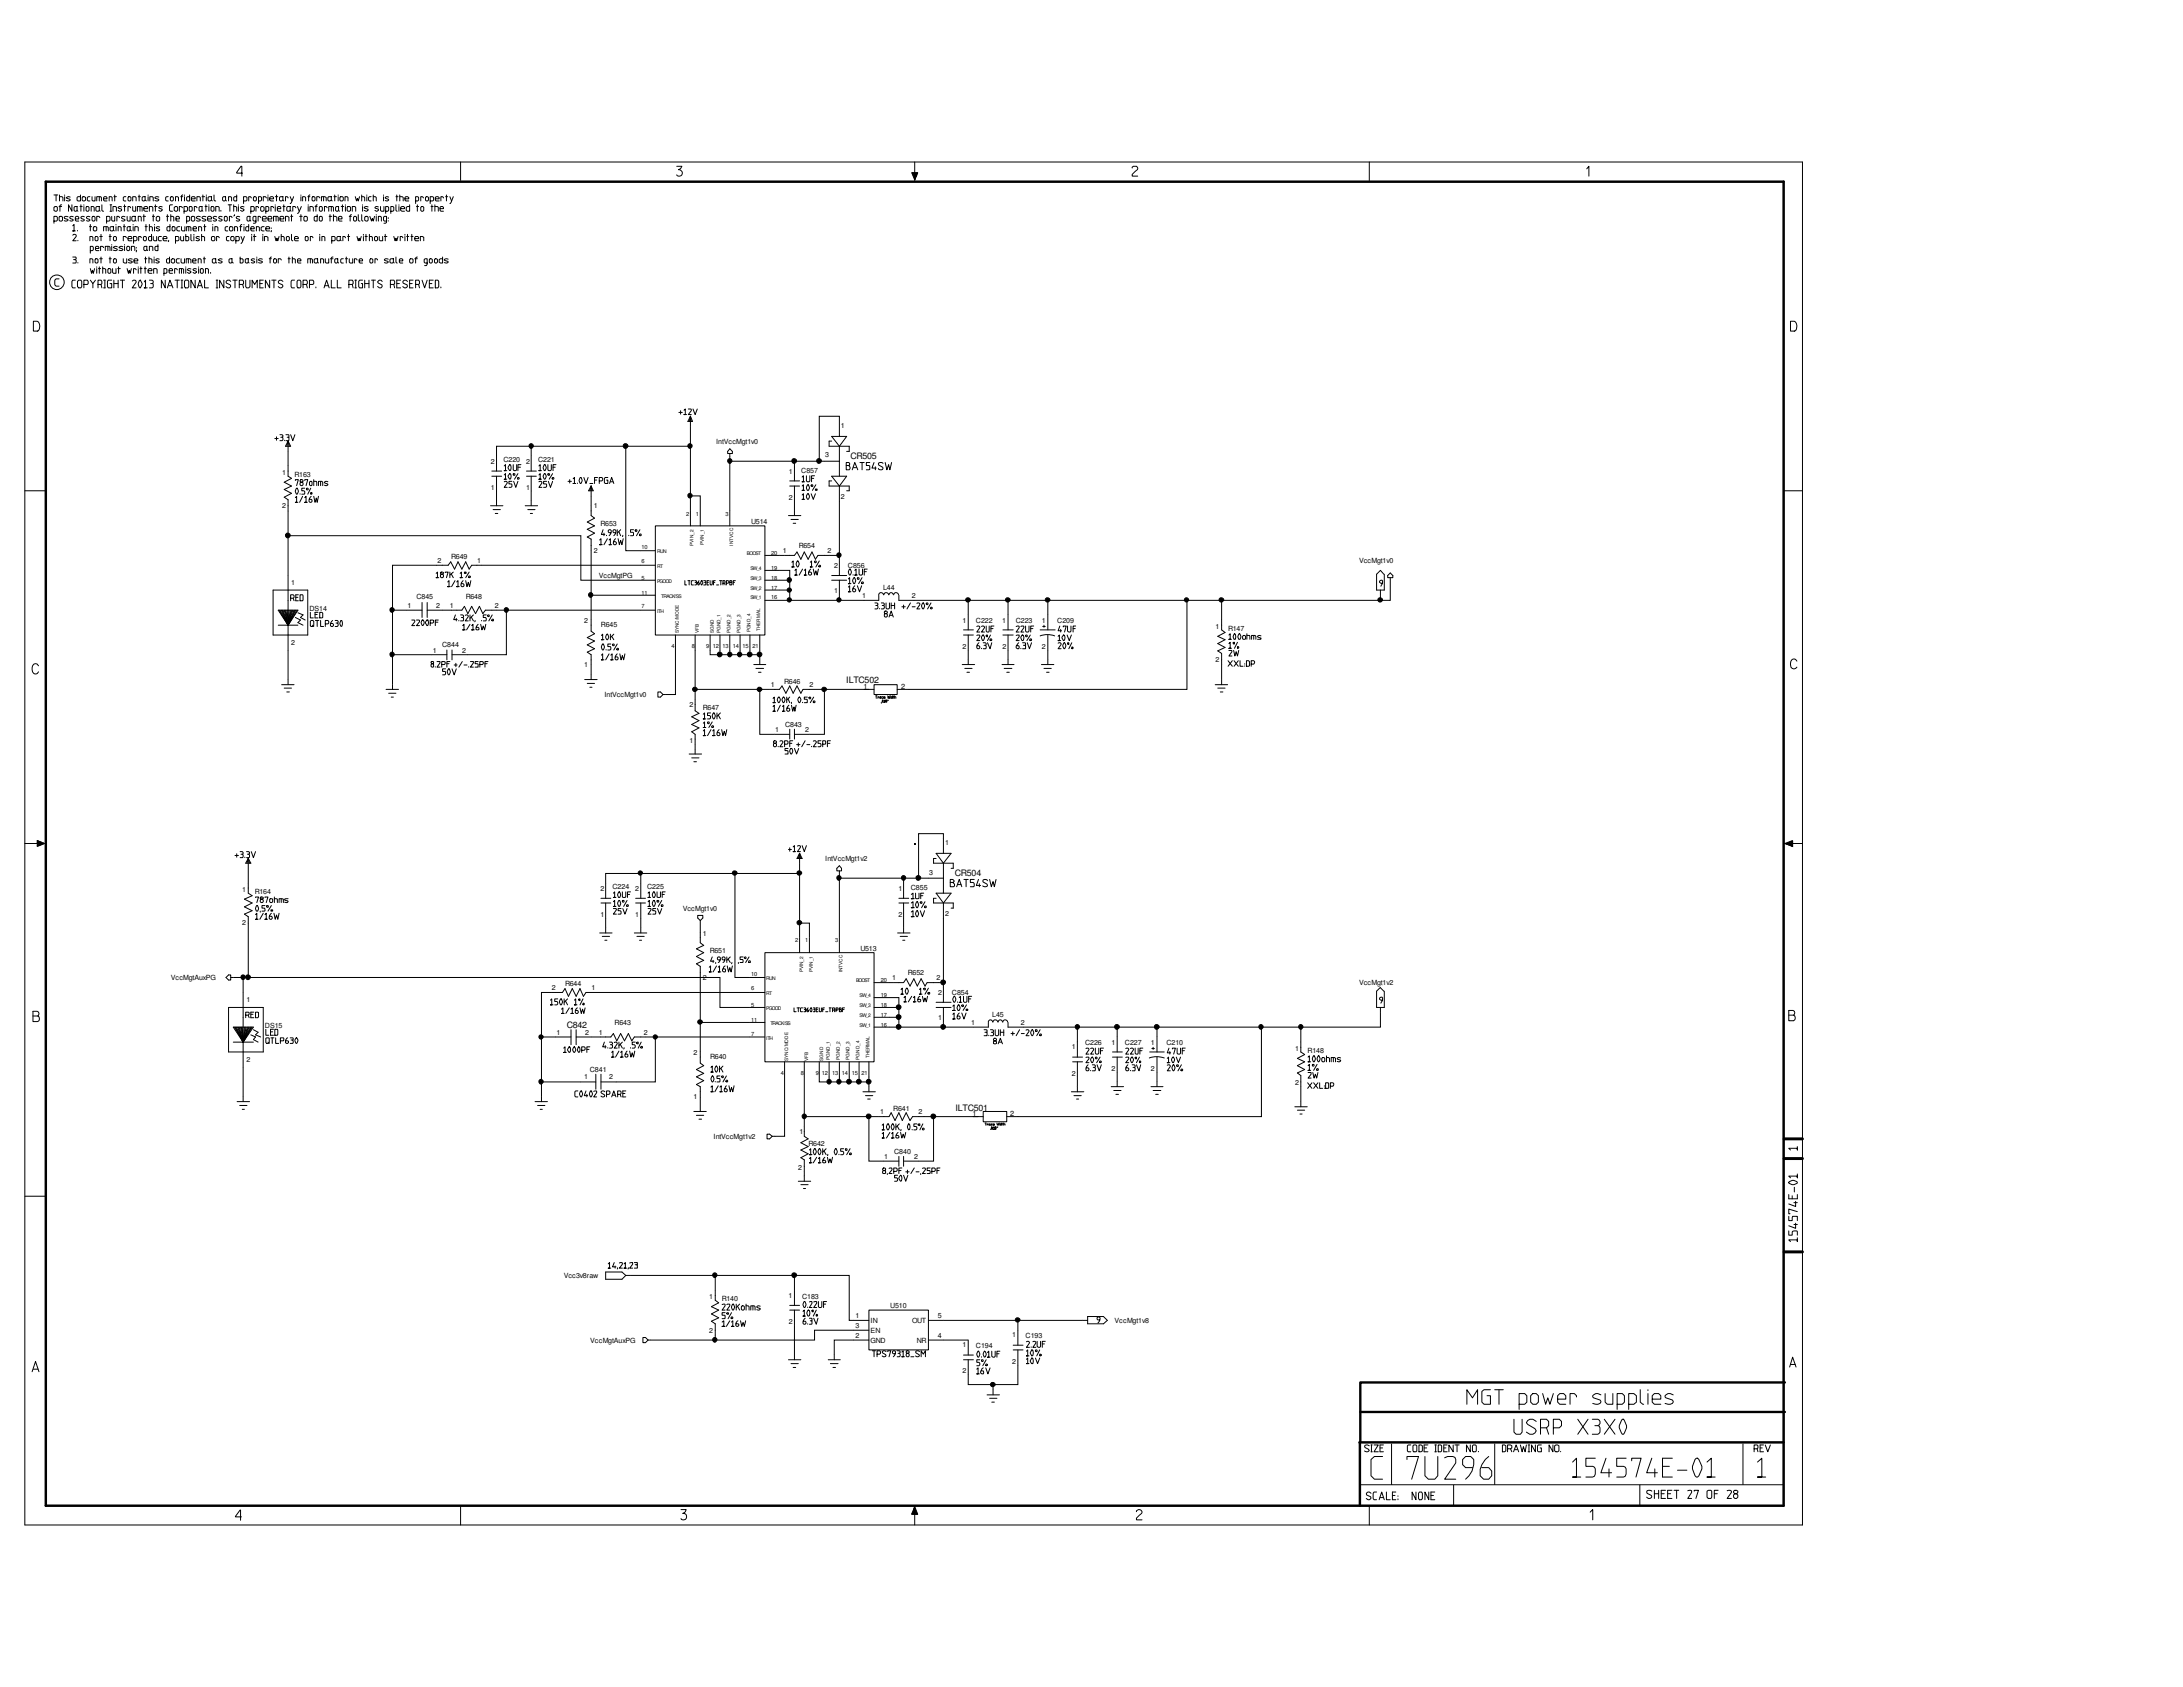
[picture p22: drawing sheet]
<svg xmlns="http://www.w3.org/2000/svg" width="279mm" height="216mm" viewBox="0 0 279 216" stroke-linecap="round" stroke-linejoin="round" font-family="sans-serif">
<defs><g id="words">
<g font-size="1.1">
<text x="108.9" y="58.7">CR505</text>
<text x="108.3" y="87.5">ILTC502</text>
<text x="122.2" y="112.1">CR504</text>
<text x="72.5" y="131.6">C842</text>
<text x="122.3" y="142.1">ILTC501</text>
</g>
<g font-size=".9">
<text x="62.8" y="59.4">2</text>
<text x="64.4" y="59.1">C220</text>
<text x="67.3" y="59.4">2</text>
<text x="68.9" y="59.1">C221</text>
<text x="91.7" y="56.8">IntVccMgt1v0</text>
<text x="105.6" y="58.5">3</text>
<text x="107.6" y="54.8">1</text>
<text x="36.1" y="60.8">1</text>
<text x="36.1" y="65.1">2</text>
<text x="37.7" y="61">R163</text>
<text x="62.8" y="62.7">1</text>
<text x="67.3" y="62.7">1</text>
<text x="76" y="65.1">1</text>
<text x="101" y="64">2</text>
<text x="101" y="60.6">1</text>
<text x="102.6" y="60.6">C857</text>
<text x="107.6" y="63.9">2</text>
<text x="57.7" y="71.6">R649</text>
<text x="76" y="70.8">2</text>
<text x="76.9" y="67.3">R653</text>
<text x="96.1" y="67.1">U514</text>
<text x="100.2" y="70.8">1</text>
<text x="102.2" y="70.1">R654</text>
<text x="105.9" y="70.8">2</text>
<text x="37.3" y="74.9">1</text>
<text x="52.2" y="77.8">1</text>
<text x="53.3" y="76.7">C845</text>
<text x="55.8" y="77.8">2</text>
<text x="56" y="72">2</text>
<text x="57.6" y="77.8">1</text>
<text x="59.6" y="76.6">R648</text>
<text x="61.1" y="72">1</text>
<text x="63.3" y="77.8">2</text>
<text x="76.6" y="73.9">VccMgtPG</text>
<text x="106.8" y="75.9">1</text>
<text x="106.8" y="72.7">2</text>
<text x="108.5" y="72.7">C856</text>
<text x="110.3" y="76.5">1</text>
<text x="113" y="75.5">L44</text>
<text x="116.7" y="76.5">2</text>
<text x="173.9" y="72">VccMgt1v0</text>
<text x="37.3" y="82.5">2</text>
<text x="39.6" y="78.1">DS14</text>
<text x="55.4" y="83.5">1</text>
<text x="56.6" y="82.9">C844</text>
<text x="59.2" y="83.5">2</text>
<text x="74.8" y="79.7">2</text>
<text x="76.9" y="80.2">R645</text>
<text x="123.2" y="83">2</text>
<text x="123.2" y="79.7">1</text>
<text x="124.9" y="79.7">C222</text>
<text x="128.3" y="79.7">1</text>
<text x="128.3" y="83">2</text>
<text x="130" y="79.7">C223</text>
<text x="133.3" y="79.7">1</text>
<text x="133.3" y="83">2</text>
<text x="135.3" y="79.7">C209</text>
<text x="155.6" y="80.4">1</text>
<text x="157.2" y="80.7">R147</text>
<text x="74.8" y="85.4">1</text>
<text x="77.4" y="89.2">IntVccMgt1v0</text>
<text x="98.7" y="88">1</text>
<text x="100.4" y="87.5">R646</text>
<text x="103.6" y="88">2</text>
<text x="110.5" y="88.1">1</text>
<text x="115.3" y="88.1">2</text>
<text x="155.6" y="84.8">2</text>
<text x="88.3" y="90.5">2</text>
<text x="88.3" y="95.1">1</text>
<text x="90" y="90.9">R647</text>
<text x="99.2" y="93.7">1</text>
<text x="100.5" y="93">C843</text>
<text x="103" y="93.7">2</text>
<text x="76.9" y="114">2</text>
<text x="78.4" y="113.8">C224</text>
<text x="81.3" y="114">2</text>
<text x="82.8" y="113.8">C225</text>
<text x="105.6" y="110.2">IntVccMgt1v2</text>
<text x="115" y="114">1</text>
<text x="116.6" y="113.9">C855</text>
<text x="118.9" y="111.9">3</text>
<text x="121" y="108.1">1</text>
<text x="31" y="118.4">2</text>
<text x="31" y="114.1">1</text>
<text x="32.6" y="114.4">R164</text>
<text x="76.9" y="117.3">1</text>
<text x="81.3" y="117.3">1</text>
<text x="87.4" y="116.6">VccMgt1v0</text>
<text x="90" y="119.7">1</text>
<text x="115" y="117.3">2</text>
<text x="121" y="117.3">2</text>
<text x="21.9" y="125.4">VccMgtAuxPG</text>
<text x="90" y="125.4">2</text>
<text x="90.8" y="121.9">R651</text>
<text x="110.1" y="121.7">U513</text>
<text x="114.2" y="125.4">1</text>
<text x="116.2" y="124.8">R652</text>
<text x="119.9" y="125.4">2</text>
<text x="31.6" y="128.3">1</text>
<text x="33.9" y="131.5">DS15</text>
<text x="70.6" y="126.7">2</text>
<text x="72.3" y="126.2">R644</text>
<text x="75.7" y="126.7">1</text>
<text x="78.7" y="131.2">R643</text>
<text x="120.1" y="130.5">1</text>
<text x="120.1" y="127.3">2</text>
<text x="121.8" y="127.3">C854</text>
<text x="124.3" y="131.2">1</text>
<text x="127" y="130.1">L45</text>
<text x="130.7" y="131.2">2</text>
<text x="173.9" y="126">VccMgt1v2</text>
<text x="31.6" y="135.9">2</text>
<text x="71.2" y="132.4">1</text>
<text x="74.9" y="132.4">2</text>
<text x="75.5" y="137.2">C841</text>
<text x="76.6" y="132.4">1</text>
<text x="82.4" y="132.4">2</text>
<text x="88.8" y="135">2</text>
<text x="90.9" y="135.5">R640</text>
<text x="137.2" y="137.6">2</text>
<text x="137.2" y="134.3">1</text>
<text x="138.9" y="133.8">C226</text>
<text x="142.3" y="137">2</text>
<text x="142.3" y="133.7">1</text>
<text x="144" y="133.8">C227</text>
<text x="147.3" y="133.7">1</text>
<text x="147.3" y="137">2</text>
<text x="149.3" y="133.8">C210</text>
<text x="165.8" y="134.5">1</text>
<text x="167.4" y="134.7">R148</text>
<text x="74.8" y="138.1">1</text>
<text x="78" y="138.1">2</text>
<text x="88.8" y="140.7">1</text>
<text x="112.6" y="142.6">1</text>
<text x="114.3" y="142.2">R641</text>
<text x="117.6" y="142.6">2</text>
<text x="124.5" y="142.8">1</text>
<text x="129.3" y="142.8">2</text>
<text x="165.8" y="138.8">2</text>
<text x="91.3" y="145.8">IntVccMgt1v2</text>
<text x="102.2" y="149.7">2</text>
<text x="102.3" y="145.1">1</text>
<text x="103.5" y="146.6">R642</text>
<text x="113.2" y="148.3">1</text>
<text x="114.4" y="147.7">C840</text>
<text x="117" y="148.3">2</text>
<text x="72.2" y="163.6">Vcc3v8raw</text>
<text x="90.8" y="166.2">1</text>
<text x="92.4" y="166.5">R140</text>
<text x="100.9" y="166.1">1</text>
<text x="102.7" y="166.2">C183</text>
<text x="114" y="167.3">U510</text>
<text x="75.5" y="171.8">VccMgtAuxPG</text>
<text x="90.8" y="170.6">2</text>
<text x="101" y="169.4">2</text>
<text x="109.5" y="169.9">3</text>
<text x="109.5" y="171.2">2</text>
<text x="109.5" y="168.7">1</text>
<text x="111.4" y="169.3">IN</text>
<text x="111.4" y="170.6">EN</text>
<text x="111.4" y="171.8">GND</text>
<text x="116.7" y="169.3">OUT</text>
<text x="117.3" y="171.8">NR</text>
<text x="120" y="171.2">4</text>
<text x="120" y="168.7">5</text>
<text x="123.2" y="172.4">1</text>
<text x="124.9" y="172.5">C194</text>
<text x="129.6" y="171.2">1</text>
<text x="131.3" y="171.3">C193</text>
<text x="142.7" y="169.3">VccMgt1v8</text>
<text x="123.2" y="175.8">2</text>
<text x="129.6" y="174.5">2</text>
</g>
<g font-size=".7">
<text x="87.8" y="66">2</text>
<text x="89.1" y="66">1</text>
<text x="92.9" y="66">3</text>
<text x="82.1" y="70.3">10</text>
<text x="98.7" y="71">20</text>
<text x="82.1" y="77.9">7</text>
<text x="82.1" y="74.2">5</text>
<text x="82.1" y="72.1">6</text>
<text x="82.1" y="76.1">11</text>
<text x="98.7" y="76.7">16</text>
<text x="98.7" y="75.5">17</text>
<text x="98.7" y="74.2">18</text>
<text x="98.7" y="72.9">19</text>
<text x="86" y="83">4</text>
<text x="88.5" y="83">8</text>
<text x="90.4" y="83">9</text>
<text x="91.2" y="83">12 13</text>
<text x="93.8" y="83">14 15</text>
<text x="96.3" y="83">21</text>
<text x="96.1" y="124.9">10</text>
<text x="101.8" y="120.6">2</text>
<text x="103" y="120.6">1</text>
<text x="106.9" y="120.6">3</text>
<text x="112.7" y="125.6">20</text>
<text x="96.1" y="128.9">5</text>
<text x="96.1" y="126.7">6</text>
<text x="96.1" y="130.7">11</text>
<text x="112.7" y="131.4">16</text>
<text x="112.7" y="130.1">17</text>
<text x="112.7" y="128.8">18</text>
<text x="112.7" y="127.6">19</text>
<text x="96.1" y="132.5">7</text>
<text x="99.9" y="137.6">4</text>
<text x="102.5" y="137.6">8</text>
<text x="104.4" y="137.6">9</text>
<text x="105.2" y="137.6">12</text>
<text x="106.5" y="137.6">13 14 15</text>
<text x="110.3" y="137.6">21</text>
</g>
<g font-size=".6">
<text x="84.1" y="70.8">RUN</text>
<text x="88.8" y="69.8" transform="rotate(-90 88.8 69.8)">PVIN_2</text>
<text x="90.1" y="69.8" transform="rotate(-90 90.1 69.8)">PVIN_1</text>
<text x="93.8" y="69.8" transform="rotate(-90 93.8 69.8)">INTVCC</text>
<text x="95.6" y="71">BOOST</text>
<text x="84.1" y="72.7">RT</text>
<text x="84.1" y="74.6">PGOOD</text>
<text x="84.6" y="76.6">TRACK/SS</text>
<text x="96" y="76.7">SW_1</text>
<text x="96" y="75.5">SW_2</text>
<text x="96" y="74.2">SW_3</text>
<text x="96" y="72.9">SW_4</text>
<text x="84.1" y="78.5">ITH</text>
<text x="86.9" y="81.1" transform="rotate(-90 86.9 81.1)">SYNC/MODE</text>
<text x="89.5" y="81.1" transform="rotate(-90 89.5 81.1)">VFB</text>
<text x="91.4" y="81.1" transform="rotate(-90 91.4 81.1)">SGND</text>
<text x="92.2" y="81.1" transform="rotate(-90 92.2 81.1)">PGND_1</text>
<text x="93.5" y="81" transform="rotate(-90 93.5 81)">PGND_2</text>
<text x="94.8" y="81" transform="rotate(-90 94.8 81)">PGND_3</text>
<text x="96" y="80.9" transform="rotate(-90 96 80.9)">PGND_4</text>
<text x="97.3" y="80.8" transform="rotate(-90 97.3 80.8)">THERMAL</text>
<text x="98.1" y="125.5">RUN</text>
<text x="102.8" y="124.4" transform="rotate(-90 102.8 124.4)">PVIN_2</text>
<text x="104" y="124.4" transform="rotate(-90 104 124.4)">PVIN_1</text>
<text x="107.8" y="124.4" transform="rotate(-90 107.8 124.4)">INTVCC</text>
<text x="109.6" y="125.7">BOOST</text>
<text x="98.1" y="127.4">RT</text>
<text x="98.1" y="129.3">PGOOD</text>
<text x="98.6" y="131.2">TRACK/SS</text>
<text x="110" y="131.4">SW_1</text>
<text x="110" y="130.1">SW_2</text>
<text x="110" y="128.9">SW_3</text>
<text x="110" y="127.6">SW_4</text>
<text x="98.1" y="133.1">ITH</text>
<text x="100.9" y="135.7" transform="rotate(-90 100.9 135.7)">SYNC/MODE</text>
<text x="103.4" y="135.7" transform="rotate(-90 103.4 135.7)">VFB</text>
<text x="105.4" y="135.7" transform="rotate(-90 105.4 135.7)">SGND</text>
<text x="106.2" y="135.7" transform="rotate(-90 106.2 135.7)">PGND_1</text>
<text x="107.5" y="135.7" transform="rotate(-90 107.5 135.7)">PGND_2</text>
<text x="108.7" y="135.7" transform="rotate(-90 108.7 135.7)">PGND_3</text>
<text x="110" y="135.6" transform="rotate(-90 110 135.6)">PGND_4</text>
<text x="111.3" y="135.5" transform="rotate(-90 111.3 135.5)">THERMAL</text>
</g>
</g></defs>
<g fill="none" stroke="#000" stroke-width=".13">
<path d="M3.2 20.7h227.5v174.5h-227.5zM6.9 26.5l.2-.1 .2 .1v.4l-.1 .1-.3-.1zM6.9 28.3h.3l.1-.1v-.4l-.1-.1h-.3v.9M6.9 25h.5M7.2 25v.7M7.6 35.7h-.4l-.2 .2v.6l.2 .1h.4M7.6 26.4h.3M7.6 25.2h.3l.2 .1v.4M7.6 25v.7M7.7 27.7h.2l.1 .1v.4l-.1 .1h-.2l-.1-.1v-.4zM7.9 26.2l-.2 .1v.7M8.3 25h.1"/>
<path d="M8.3 25.2v.5M8.7 27.7h-.3l-.2 .1 .1 .2 .4 .1v.1l-.2 .1-.3-.1M9 25.2h-.3l-.2 .1 .4 .2v.2h-.4M9.2 26.2v.8l-.4-.8v.8M9.3 32.9h.4l.1 .2-.2 .1M9.3 28.9l.2-.2v.9h-.2h.3M9.3 30.1l.1-.1 .4 .1v.2l-.5 .5h.5M9.4 27.7h-.3l-.2 .1 .1 .2 .3 .1 .1 .1-.2 .1-.3-.1M9.4 33.2l.4 .1v.3l-.1 .1h-.4M9.6 26.4h.3v.5l-.1 .1-.3-.1v-.4zM9.6 35.9h-.3l-.1 .1v.7l.1 .1h.3M9.6 28h.5v-.2l-.1-.1h-.2l-.2 .1v.4l.2 .1h.3"/>
<path d="M9.9 26.9l.1 .1M9.9 36l.2-.1h.3l.1 .1v.7l-.1 .1h-.3l-.2-.1zM9.9 29.5v.1M10 30.8h.1M10 33.6v.1M10.2 26.4h.3M10.3 25v.7h-.3l-.1-.1v-.3l.1-.1h.3M10.4 26.2v.8M10.5 25.3l.1-.1 .4 .1v.3l-.4 .1-.1-.1zM10.7 36.4h.5l.1-.1v-.3l-.1-.1h-.5v.9M10.7 26.2v.1M10.7 26.4v.6"/>
<path d="M10.8 27.7h-.3l-.1 .1v.2l.3 .1 .1 .1-.2 .1-.2-.1M11.1 26.4l.3 .1v.4l-.1 .1-.3-.1v-.4zM11.5 29h.2M11.5 33.7v-.6h.3l.1 .1v.5M11.5 30.8v-.5h.3l.1 .1v.4M11.5 25.2h-.2l-.1 .1v.3l.1 .1h.2M11.5 27.7h-.3l-.1 .1v.2l.4 .1v.1l-.2 .1-.2-.1M11.6 35.9l.3 .4 .3-.4M11.6 32.1h.2l.1-.1v-.4l-.1-.1h-.2v.9M11.6 34.4l.1 .6 .1-.4 .1 .4 .2-.6M11.6 28.7v.9M11.7 27v-.6h.2l.2 .1v.5"/>
<path d="M11.8 25.2v.4l.1 .1h.3v-.5M11.9 27.7l.3 .1v.4l-.1 .1-.3-.1v-.4zM11.9 36.3v.5M11.9 29.1l.2-.1h.2l.1 .1v.3l-.1 .2h-.2l-.2-.2zM12.2 31.8h.5l-.2-.3h-.2l-.1 .1v.4l.1 .1h.4M12.3 33.1l.2 .1v.4l-.1 .1-.2-.1v-.4zM12.3 30.3l.2 .1v.3l-.1 .1-.2-.1v-.3zM12.3 26.5l.1-.1h.3v.5l-.1 .1h-.2l-.1-.1zM12.4 25.7v-.5h.5l.1 .1v.4M12.4 34.2h.1M12.4 34.4v.6M12.5 36.4h.4l.1-.1v-.3l-.1-.1h-.4v.9"/>
<path d="M12.6 34.4h.3M12.7 25.2v.5M12.7 34.2v.8M12.7 26.9l.1 .1M12.8 27.9l-.1-.2h-.3v.6M12.8 33.1h.3M12.8 30.3h.3M12.9 36.4l.1 .4M12.9 30v.8M12.9 32.9v.8M13 26.2v.7l.3 .1M13.1 34.4h.3l.1 .1v.5"/>
<path d="M13.1 34.2v.8M13.3 31.7l-.2-.2h-.2v.6M13.3 29.6v-.6h.5l.1 .1v.5M13.3 25.4h.4l-.1-.2h-.2l-.1 .1v.3l.1 .1h.3M13.3 36.8h.2M13.3 35.9h.2M13.4 35.9v.9M13.5 32.1v-.6h.5l.1 .1v.5M13.6 29v.6M13.6 28.3h.4l.1-.1v-.4l-.1-.1h-.4v.9M13.8 34.5l.1-.1 .3 .1v.4l-.1 .1-.3-.1zM13.8 31.5v.6"/>
<path d="M14 25.7v-.5h.2l.2 .1v.4M14 33.1h.2M14 30.3h.2M14.1 29.1l.1-.1h.3v.4l-.1 .2h-.2l-.1-.2zM14.1 30v.8M14.1 32.9v.8M14.1 27h.2M14.1 26.2h.2M14.2 26.2v.8M14.3 35.9h-.4l-.1 .1v.7l.1 .1h.4v-.5h-.2M14.3 27.7v.5l.1 .1h.3v-.6M14.3 31.3v.1"/>
<path d="M14.3 31.5v.6M14.4 34.4v.5l.1 .1h.3v-.6M14.5 27v-.6h.3l.1 .1v.5M14.5 30.4l.1-.1 .3 .1v.3l-.1 .1-.3-.1zM14.5 29.4l.1 .2M14.6 35.9v.9M14.6 36.3h.5M14.6 25.2h.3M14.6 33.1l.3 .1v.4l-.1 .1-.3-.1v-.4zM14.7 25v.7M14.8 28.7v.1M14.8 29v.6"/>
<path d="M15 31.6l-.3-.1-.2 .1 .5 .3v.1h-.5M15.1 34.4h.3M15.1 29.6v-.6h.3l.1 .1v.5M15.1 35.9v.9M15.2 34.2v.8M15.3 27.9l-.1-.2h-.2v.6M15.4 35.9h.5M15.6 26.5l-.3-.1-.2 .1 .1 .1 .4 .2v.1l-.2 .1-.3-.1M15.7 35.9v.9M15.7 31.6l-.3-.1-.2 .1 .5 .3v.1h-.5M15.8 33.1v.5l.1 .1h.3v-.6M15.8 29h.3"/>
<path d="M15.8 26.4h.3M15.9 28.7v.9M15.9 26.2v.8M15.9 31.3v.1M15.9 31.5v.6M16 27.7h-.3l-.1 .1v.2l.3 .1 .1 .1-.2 .1-.2-.1M16.1 25.2h-.2l-.1 .1v.3l.1 .1h.2M16.2 30.4l-.1-.1h-.3v.5M16.3 34.4l.1 .6 .1-.4 .2 .4 .1-.6M16.3 29.1l.1-.1h.3v.4l-.2 .2-.2-.2zM16.3 27.7v.5l.1 .1h.3v-.6M16.3 31.5l.3 .1v.4l-.1 .1-.3-.1v-.4z"/>
<path d="M16.4 30.5h.5l-.1-.2h-.3l-.1 .1v.3l.1 .1h.4M16.5 25.2l.3 .1v.3l-.1 .1-.3-.1v-.3zM16.7 29.4l.1 .2M16.7 26.6l-.1-.2h-.2v.6M16.8 32.1v-.6h.3l.2 .1v.5M16.9 36l.4-.1 .1 .1-.5 .8h.5M16.9 33.2h-.4v.1l.4 .1v.2l-.1 .1-.4-.1M17 25.7v-.5h.3l.1 .1v.4M17 26.4v.5l.1 .1h.3v-.6M17 27.7h.3v.5l-.1 .1h-.2l-.1-.1v-.4zM17 28.7v.1M17 29v.6"/>
<path d="M17.1 30.8h.3l.1-.1v-.3l-.1-.1h-.3v.8M17.1 33.4h.5l-.1-.3h-.2l-.2 .1v.4l.2 .1h.3M17.3 29.6v-.6h.3l.1 .1v.5M17.3 28.2l.1 .1M17.4 34.5l-.1-.1h-.2v.6M17.5 32l-.1 .2M17.5 31.7h.1M17.6 27v-.6h.5l.1 .1v.5M17.7 28.3v-.6h.3l.1 .1v.5M17.7 34.2h.1M17.7 34.4v.6M17.7 25.2h.3"/>
<path d="M17.8 36l.2-.1 .2 .4-.3 .5a.68 .68 0 0 1-.1-.8zM17.8 25v.7M17.9 34.4h.3M17.9 26.4v.6M18 34.2v.8M18.1 30.4l-.1-.1h-.2v.5M18.3 25.2h.3v.4l-.1 .1-.3-.1v-.3zM18.3 27.7h.3M18.4 30.4l.1-.1 .2 .1v.3l-.1 .1-.2-.1zM18.4 26.7h.5l-.1-.3-.4 .1v.4l.2 .1h.3M18.4 27.5v.8M18.5 36.1l.1-.2v.9h-.1h.3"/>
<path d="M18.5 34.4h.2M18.5 31.5h.3v.5l-.1 .1-.3-.1v-.4zM18.5 33.1h.3M18.6 34.2v.8M18.6 29h.2M18.6 25.6l.1 .1M18.6 32.9v.8M18.7 28.7v.9M18.8 32l.1 .1M19 34.6h.4l-.1-.2-.3 .1v.4l.1 .1h.3M19 25h.1M19 25.2v.5"/>
<path d="M19.1 33.1h.2l.1 .1v.5M19.1 32.9v.8M19.1 35.9h.3a.23 .23 0 0 1 .2 .2 .23 .23 0 0 1-.2 .2M19.1 32.1v-.6h.3l.2 .1v.5M19.1 29h.3l.1 .1v.5M19.1 27v-.6h.3l.2 .1v.5M19.1 28.7v.9M19.2 25.7v-.5h.3l.1 .1v.4M19.3 36.3h.3v.4l-.2 .1h-.3M19.4 30v.8h-.3l-.1-.1v-.3l.1-.1h.3M19.5 27.7h.3M19.6 30.3v.4l.2 .1h.3v-.5"/>
<path d="M19.6 27.5v.8M19.7 35v-.6h.3l.1 .1v.5M19.7 32.9v.1M19.7 33.1v.6M19.8 28.7v.1M19.8 29v.6M19.8 26.4h.3M19.9 26.2v.8M20 27.8l.2-.1 .2 .1v.4l-.1 .1-.3-.1zM20.2 31.3v.8h-.3l-.1-.1v-.4l.1-.1h.3M20.3 25.2a.31 .31 0 0 0-.5 .1l.5 .2v.1a.37 .37 0 0 1-.5 .1M20.4 33.2h-.4l-.1 .1 .5 .3-.2 .1-.3-.1"/>
<path d="M20.4 29.1h-.3v.1l.3 .1v.1l-.1 .2-.3-.1M20.7 30.3h-.3l-.1 .1v.3l.1 .1h.3M20.8 26.5l-.3-.1-.2 .1 .1 .1 .3 .2 .1 .1-.2 .1-.3-.1M20.9 30.5h.5l-.1-.2h-.3l-.1 .1v.3l.1 .1h.4M21 35h.3l.1-.1v-.4l-.1-.1h-.3v.9M21.1 35.9v.9l-.4-.9v.9M21.3 27.7h.3M21.4 36.8l.3-.9 .4 .9M21.4 27.5v.8M21.5 25.2h-.2l-.1 .1v.3l.1 .1h.2M21.6 30.8l-.1 .1M21.6 36.6h.4"/>
<path d="M21.6 34.6h.5l-.1-.2h-.3l-.1 .1v.4l.1 .1h.4M21.7 32.9v.8h-.3l-.1-.1v-.4l.1-.1h.3M21.7 28.7v.9h-.2l-.1-.2v-.3l.1-.1h.2M21.9 27.7h.2l.1 .1v.5M21.9 27.5v.8M21.9 33.2l.2-.1 .3 .1v.4l-.2 .1-.3-.1zM21.9 25.2l.3 .1v.3l-.1 .1-.3-.1v-.3zM22 29.1l.1-.1 .3 .1v.3l-.1 .2-.3-.2zM22.1 26.2h-.3l-.1 .1v.6l.1 .1h.3M22.3 26.5l.2-.1 .2 .1v.4l-.1 .1-.3-.1zM22.4 35.9h.6M22.5 30.8h.3l.1-.1v-.3l-.1-.1h-.3v.8"/>
<path d="M22.5 25.7v-.5h.2l.1 .1v.4M22.5 28h.5v-.2l-.2-.1h-.2l-.1 .1v.4l.1 .1h.4M22.7 34.5l-.1-.1h-.2v.6M22.7 35.9v.9M23 35v-.6h.4l.1 .1v.5M23 33.1h-.3l-.1 .1v.4l.1 .1h.3M23 29l-.4 .1v.3l.4 .2M23.1 30.3v.4l.1 .1h.3v-.5M23.1 25.2h.3M23.2 33.1v.5l.1 .1h.3v-.6M23.2 36.8h.2M23.2 35.9h.2"/>
<path d="M23.2 29v.4l.1 .2h.4v-.6M23.2 34.4v.6M23.3 35.9v.9M23.3 26.6l-.1-.2h-.2v.6M23.4 25l-.2 .1v.6M23.6 27h.3l.1-.1v-.4l-.1-.1h-.3v.9M23.6 25h.1M23.6 25.2v.5M23.7 35.9h.4l.1 .1v.7l-.1 .1h-.4l-.1-.1v-.7zM23.8 30v.8h.3l.1-.1v-.3l-.1-.1h-.3M23.8 34.2h.1M23.8 34.4v.6"/>
<path d="M23.8 33.7v-.6h.5l.1 .1v.5M23.9 29.6v-.6h.4l.1 .1v.5M23.9 28.3h.3l.1-.1v-.4l-.1-.1h-.3v.9M24.1 33.1v.6M24.2 29v.6M24.3 25v.7h-.3l-.1-.1v-.3l.1-.1h.3M24.3 26.4l.3 .1v.4l-.1 .1-.3-.1v-.4zM24.4 34.4h-.2l-.2 .1 .1 .1 .3 .1v.2l-.1 .1-.3-.1M24.4 30v.7l.2 .1M24.5 25.4h.5l-.1-.2h-.3l-.1 .1v.3l.1 .1h.4M24.6 27.7h.2l.1 .1v.4l-.1 .1h-.2l-.1-.1v-.4zM24.7 33.4h.4l-.1-.3h-.2l-.1 .1v.4l.1 .1h.3"/>
<path d="M24.7 29.3h.4l-.1-.3h-.2l-.1 .1v.3l.1 .2h.3M24.8 30v.1M24.8 30.3v.5M25 35.9v.9l-.6-.9v.9M25.1 34.4h-.2l-.2 .1 .1 .1 .3 .1v.2l-.1 .1-.3-.1M25.2 25.7v-.5h.3l.1 .1v.4M25.2 26.6l-.1-.2h-.2v.6M25.3 36.8l.3-.9 .3 .9M25.4 33.7v-.6h.2l.1 .1v.5M25.4 36.6h.4M25.4 29.6v-.6h.3l.1 .1v.5M25.4 34.2h.1"/>
<path d="M25.4 34.4v.6M25.5 30.3h-.2l-.2 .1 .4 .3-.1 .1h-.3M25.6 26.4h.3v.5l-.2 .1-.2-.1v-.4zM25.6 34.5l.1-.1 .3 .1v.4l-.1 .1-.3-.1zM25.6 27.7a.31 .31 0 0 0-.5 .2l.5 .3a.36 .36 0 0 1-.5 0M25.8 30.3h.3l.1 .1v.4M25.8 30v.8M25.9 25.2h.3M25.9 26.9l.1 .1M26 25v.7M26 33.1h.3M26.1 29h.3"/>
<path d="M26.1 32.9v.8M26.2 35.9v.9h.5M26.2 28.7v.9M26.2 26.4h.3M26.3 35v-.6h.3l.1 .1v.5M26.4 27.7a.31 .31 0 0 0-.5 .2l.5 .3a.36 .36 0 0 1-.5 0M26.4 26.2v.8M26.4 25h.1M26.4 25.2v.5M26.6 28h.5v-.2l-.2-.1h-.2l-.1 .1v.4l.1 .1h.4M26.6 25.3l.1-.1h.4v.4l-.4 .1-.1-.1zM26.7 26.2v.1"/>
<path d="M26.7 26.4v.6M27 34.9v.1M27.1 30.4l.1-.1h.2l.1 .1v.3l-.1 .1h-.2l-.1-.1zM27.1 25.6l.1 .1M27.1 26.4l.3 .1v.4l-.1 .1-.3-.1v-.4zM27.2 28.7v.1M27.2 29v.6M27.3 33.1h.3v.5l-.1 .1h-.2l-.1-.1v-.4zM27.4 25v.6l.2 .1M27.5 29.6v-.6h.3l.1 .1v.5M27.6 27v-.6h.3l.2 .1v.5M27.6 33.6l.1 .1"/>
<path d="M27.7 36.8h.2M27.7 35.9h.2M27.7 27.7h-.3l-.1 .1v.2l.4 .1v.1l-.1 .1-.3-.1M27.8 35.9v.9M28.1 30.4l-.2-.1h-.2v.5M28.3 26.9v.1M28.4 33.2l-.2-.1-.3 .1 .5 .2v.2h-.5M28.4 27.7h-.2l-.2 .1 .1 .2 .3 .1v.1l-.1 .1-.3-.1M28.6 25.2h.3v.4l-.1 .1-.3-.1v-.3zM28.7 35.9v.9l-.6-.9v.9M28.8 27.7l.3 .1v.4l-.1 .1-.3-.1v-.4zM28.9 25.6l.1 .1"/>
<path d="M29.1 29h-.2l-.1 .1v.3l.1 .2h.2M29.2 26.2h.4M29.3 25.7v-.5h.2l.1 .1v.4M29.3 30.3h-.2l-.1 .1v.3l.1 .1h.2M29.4 29.1l.1-.1h.2l.1 .1v.3l-.1 .2h-.2l-.1-.2zM29.4 33.1h.3v.5l-.1 .1-.3-.1v-.4zM29.4 26.2v.8M29.5 36l-.1-.1h-.3l-.2 .2 .1 .1 .5 .3v.2l-.1 .1h-.3l-.2-.1M29.5 30.4l.2-.1 .3 .1v.3l-.1 .1-.4-.1zM29.7 27.9l-.1-.2h-.2v.6M29.7 33.6l.2 .1M29.8 35.9h.5"/>
<path d="M29.9 26.4h.3l.1 .1v.5M29.9 26.2v.8M30 29.6v-.6h.3l.1 .1v.5M30 27.5l-.1 .1M30.1 35.9v.9M30.2 30.8h.3l.1-.1v-.3l-.1-.1h-.3v.8M30.3 25v.7h-.3l-.1-.1v-.3l.1-.1h.3M30.5 26.2v.1M30.5 26.4v.6M30.6 36.4h.5l.1-.1v-.3l-.1-.1h-.5v.9M30.7 27.7h-.3l-.2 .1 .1 .2 .3 .1 .1 .1-.2 .1-.3-.1M30.7 29h.3"/>
<path d="M30.7 32.9v.8h.3l.1-.1v-.4l-.1-.1h-.3M30.8 30.3l.3 .5M31 28.7l-.2 .1v.8M31 22.2h-.7l.5-.9h.2v1.2M31.1 36.4l.1 .4M31.2 25.7h.3l.1-.1v-.3l-.1-.1h-.3v.8M31.2 26.5l-.2-.1-.2 .1v.1l.4 .2v.1l-.1 .1-.3-.1M31.2 28.7v.1M31.2 29v.6M31.3 30.3l-.3 .7-.2 .1M31.4 35.9v.8l.2 .1h.2l.2-.1v-.8M31.5 33.1h.3v.5l-.1 .1-.3-.1v-.4z"/>
<path d="M31.7 27.7h.3v.5l-.1 .1-.3-.1v-.4zM31.8 33.6l.1 .1M31.8 28.7v.9h-.2l-.2-.2v-.3l.2-.1h.2M32 28.2l.1 .1M32.1 29.3h.4l-.1-.3h-.2l-.1 .1v.3l.1 .2h.3M32.1 27h.3l.1-.1v-.4l-.1-.1h-.3v.9M32.2 25.3l-.2-.1h-.2v.5M32.2 30v.1M32.2 30.3v.5M32.3 36.8v-.9l.3 .5 .3-.5v.9M32.4 25.3l.1-.1 .3 .1v.3l-.1 .1-.3-.1zM32.4 30.3h.4"/>
<path d="M32.5 30v.8M32.6 33.2l-.3-.1-.1 .1v.1l.3 .1v.2h-.3M32.8 28.3h-.3l-.1-.1v-.4l.1-.1h.3v.8l-.1 .1h-.3M32.8 29.6v-.6h.3l.1 .1v.5M32.9 32.9v.1M32.9 33.1v.6M33.1 25.7h.3l.1-.1v-.3l-.1-.1h-.3v.8M33.1 26.6l-.1-.2h-.2v.6M33.3 36.3h.3M33.4 27.9l-.1-.2h-.3v.6M33.5 26.4l.3 .1v.4l-.2 .1-.2-.1v-.4zM33.6 33.2a.31 .31 0 0 0-.5 .1l.4 .1 .1 .2a.36 .36 0 0 1-.5 0"/>
<path d="M33.6 28h.5v-.2l-.1-.1h-.3l-.1 .1v.4l.1 .1h.4M33.6 30v.1M33.6 30.3v.5M33.7 35.9h-.4v.9h.4M33.8 29l-.4 .1v.3l.4 .2M33.9 30.8v-.5h.2l.2 .1v.4M34 29.3h.5l-.1-.3h-.3l-.1 .1v.3l.1 .2h.4M34 27h.3l.1-.1v-.4l-.1-.1h-.3v.9M34.1 25.3l-.1-.1h-.3v.5M34.3 28h.5v-.2l-.1-.1h-.3l-.1 .1v.4l.1 .1h.4M34.3 25h.1M34.3 25.2v.5"/>
<path d="M34.5 33.1h.2M34.5 35.9v.9l-.5-.9v.9M34.5 25.4h.5l-.1-.2-.4 .1v.3l.2 .1h.3M34.7 32.9l-.1 .1v.7M34.7 29.5v.2M34.7 29.2h.1M34.8 35.9h.5M35 26.6l-.1-.2h-.2v.6M35 28.3v-.6h.5l.1 .1v.5M35.1 35.9v.9M35.1 33.1l.3 .1v.4l-.1 .1-.3-.1v-.4zM35.2 30.3l.1 .5 .1-.3 .2 .3 .1-.5"/>
<path d="M35.2 25.2h.4M35.2 26.2v.1M35.2 26.4v.6M35.3 27.7v.6M35.4 25v.7M35.5 26.7h.4l-.1-.3h-.2l-.1 .1v.4l.1 .1h.3M35.8 25.3l.1-.1h.3v.4l-.3 .1-.1-.1zM35.8 28h.5v-.2l-.1-.1h-.3l-.1 .1v.4l.1 .1h.4M36 33.3l-.1-.2h-.3v.6M36 30.3h.3l.1 .1v.4M36 30v.8M36.2 36l-.2-.1h-.2l-.2 .2 .1 .1 .5 .3v.2l-.4 .1-.2-.1"/>
<path d="M36.2 25.6l.1 .1M36.2 26.4h.3M36.3 26.2v.8M36.5 28.3v-.6h.3l.2 .1v.5M36.7 30.4l.1-.1 .2 .1v.3l-.1 .1-.2-.1zM36.7 26.5l.1-.1h.3v.5l-.1 .1h-.2l-.1-.1zM36.9 25.3l-.1-.1h-.3v.5M36.9 33.1h.2M37 32.9v.8M37.1 25.2l.3 .5M37.1 26.9l.2 .1M37.2 27.7h.3"/>
<path d="M37.3 30v.7l.2 .1M37.3 27.5v.8M37.4 33.1h.3l.1 .1v.5M37.4 32.9v.8M37.6 25.2l-.3 .7-.2 .1M37.7 35.9h-.3l-.1 .1v.7l.1 .1h.3M37.7 30.5h.5v-.1l-.2-.1h-.2l-.1 .1v.3l.1 .1h.4M37.9 26.6l-.2-.2h-.2v.6M38.1 33.4h.4l-.1-.3h-.2l-.1 .1v.4l.1 .1h.3M38.1 26.4l.2 .6M38.1 35.9h.3l.1 .1v.7l-.1 .1h-.3l-.1-.1v-.7zM38.3 27.7h.4"/>
<path d="M38.5 25h.1M38.5 25.2v.5M38.5 27.5v.8M38.6 26.4l-.4 .8-.1 .1M38.7 25.7v-.5h.3l.1 .1v.4M38.8 36.4h.4l.1-.1v-.3l-.1-.1h-.4v.9M39 27.7h.2l.1 .1v.4l-.1 .1h-.2l-.1-.1v-.4zM39.2 30.3l.2 .1v.3l-.1 .1-.2-.1v-.3zM39.2 36.4l.1 .4M39.4 33.7v-.6h.5l.1 .1v.5M39.4 25.2h.3M39.4 26.2v.1"/>
<path d="M39.4 26.4v.6M39.6 36.4h.4l.2-.1v-.3l-.2-.1h-.4v.9M39.7 25l-.2 .1v.6M39.7 27v-.6h.2l.2 .1v.5M39.7 33.1v.6M39.9 25.3l.1-.1 .3 .1v.3l-.1 .1-.3-.1zM40 30.4l-.1-.1h-.2v.5M40.3 33.1h.3v.5l-.1 .1h-.2l-.1-.1v-.4zM40.3 26.4h.3M40.4 36.7v.1M40.6 26.2l-.2 .1v.7M40.6 27.5v.8h-.3l-.1-.1v-.4l.1-.1h.3"/>
<path d="M40.6 33.6l.2 .1M40.9 26.5l.1-.1 .3 .1v.4l-.2 .1-.2-.1zM40.9 25.3l-.1-.1h-.3v.5M40.9 30v.1M40.9 30.3v.5M41 27.7l.3 .1v.4l-.2 .1-.2-.1v-.4zM41 33.7v-.6h.3l.1 .1v.5M41.1 25.7v-.5h.5l.1 .1v.4M41.2 30.8v-.5h.3l.1 .1v.4M41.4 25.2v.5M41.5 36.8l.3-.9 .3 .9M41.6 36.6h.4"/>
<path d="M41.6 33.1v.5l.1 .1h.4v-.6M41.9 26.6l-.2-.2h-.2v.6M42 25.3l.1-.1h.3v.4l-.3 .1-.1-.1zM42.1 27v-.6h.5l.1 .1v.5M42.1 27.7h.4M42.2 27.5v.8M42.3 33.1h.3M42.4 35.9v.9h.5M42.4 25.6l.1 .1M42.4 26.4v.6M42.5 30.8h.3l.1-.1v-.3l-.1-.1h-.3v.8M42.6 32.9l-.2 .1v.7"/>
<path d="M42.7 27.7h.3l.1 .1v.5M42.7 27.5v.8M42.7 25.2h.4M42.8 25v.7M43 33.1h.2v.5l-.1 .1-.3-.1v-.4zM43.1 26.4h.2v.5l-.1 .1-.2-.1v-.4zM43.1 30.4l.1-.1h.4v.4l-.2 .1h-.2l-.1-.1zM43.2 35.9v.9h.5M43.2 33.6l.1 .1M43.3 25h.1M43.3 25.2v.5M43.3 28h.5v-.2l-.1-.1h-.3l-.1 .1v.4l.1 .1h.4"/>
<path d="M43.3 26.9l.1 .1M43.6 30.7l.1 .1M43.6 25.2h.2l.1 .1v.3l-.1 .1h-.2l-.1-.1v-.3zM43.7 26.4h.3M43.8 26.2v.8M43.9 33.1h-.2l-.1 .1v.4l.1 .1h.2M44.2 25.7v-.5h.2l.1 .1v.4M44.2 30.4l-.1-.1h-.2v.5M44.2 33.1h.3M44.2 26.2v.1M44.2 26.4v.6M44.3 32.9v.8"/>
<path d="M44.5 30.3h.3M44.5 26.4h.3l.1 .1v.4l-.1 .1h-.3l-.1-.1v-.4zM44.6 30v.8M44.6 36.4h.5l.1-.1v-.3l-.1-.1h-.5v.9M44.7 33.1v.5l.1 .1h.3v-.6M44.7 27.7h.3M45 27.5l-.2 .1v.7M45.1 27v-.6h.3l.1 .1v.5M45.1 36.4l.1 .4M45.4 27.7l.2 .1v.4l-.1 .1-.2-.1v-.4zM45.4 36.8h.2M45.4 35.9h.2"/>
<path d="M45.5 25.2l.1 .5 .1-.3 .2 .3 .1-.5M45.5 35.9v.9M45.7 33.3l-.1-.2h-.2v.6M45.7 30.3l.2 .5 .1-.3 .1 .3 .1-.5M45.9 27.5v.7l.2 .1M46 33.4h.4l-.1-.3h-.2l-.1 .1v.4l.1 .1h.3M46.3 25.2h.3l.1 .1v.4M46.3 27.5v.7l.2 .1M46.3 25v.7M46.4 35.9h-.4l-.1 .1v.7l.1 .1h.4v-.5h-.2M46.4 26.2v.1M46.4 26.4v.6"/>
<path d="M46.5 30v.1M46.5 30.3v.5M46.7 27.8l.1-.1 .3 .1v.4l-.1 .1-.3-.1zM46.7 36.3h.5M46.7 35.9v.9M46.7 30.3h.3M46.8 30v.8M46.9 25h.1M46.9 25.2v.5M47.1 26.5l-.3-.1-.2 .1 .1 .1 .4 .2v.1l-.2 .1-.3-.1M47.2 35.9v.9M47.3 30.3h.3l.1 .1v.4"/>
<path d="M47.3 30v.8M47.3 27.7l.3 .6 .1-.3 .1 .3 .1-.6M47.4 33.1l.3 .1v.4l-.1 .1-.3-.1v-.4zM47.5 25.2h-.2l-.1 .1v.3l.1 .1h.2M47.6 35.9h.4M47.8 25.2h.2l.2 .1v.4M47.8 25v.7M47.8 35.9v.9M48 30.3l.3 .1v.3l-.1 .1-.3-.1v-.3zM48.2 27.5h.1M48.2 27.7v.6M48.3 33.3l-.1-.2h-.2v.6"/>
<path d="M48.4 26.5l-.2-.1-.2 .1v.1l.4 .2v.1l-.1 .1-.3-.1M48.4 28.3v-.6h.3l.1 .1v.5M48.5 30.3v.4l.1 .1h.4v-.5M48.7 26.4v.5l.1 .1h.3v-.6M48.9 36l-.1-.1h-.3l-.2 .2 .1 .1 .5 .3v.2l-.1 .1h-.3l-.2-.1M49.1 25h.1M49.1 25.2v.5M49.2 30.3h.3M49.3 30v.8M49.4 27h.2l.1-.1v-.4l-.1-.1h-.2v.9M49.5 28.3h-.3l-.1-.1v-.4l.1-.1h.3v.8l-.1 .1h-.3M49.7 33.2a.31 .31 0 0 0-.5 .1l.4 .1 .1 .2a.36 .36 0 0 1-.5 0"/>
<path d="M49.7 27.9v.1M49.7 28.2v.1M49.7 25.2h-.2l-.2 .1 .1 .1 .3 .2-.1 .1h-.3M50 36.4h.4l.1-.1v-.3l-.1-.1h-.4v.9M50 33.1h.3v.5l-.1 .1h-.2l-.1-.1v-.4zM50 27h.3l.1-.1v-.4l-.1-.1h-.3v.9M50.3 33.6l.2 .1M50.4 30.3l.2 .5 .1-.3 .1 .3 .1-.5M50.4 36.4l.1 .4M50.7 32.9v.7l.1 .1M50.7 26.2v.7l.1 .1M50.7 25.2h.2"/>
<path d="M50.8 36.3h.3M50.8 25v.7M51.1 26.2v.1M51.1 26.4v.6M51.1 33.4h.5l-.2-.3h-.2l-.1 .1v.4l.1 .1h.4M51.2 25.2h.3l.1 .1v.4M51.2 25v.7M51.3 26.7h.5l-.1-.3-.4 .1v.4l.1 .1h.4M51.3 35.9h-.5v.9h.5M51.6 30.4l-.2-.1h-.2v.5M51.8 25.4h.5v-.1l-.1-.1h-.3l-.1 .1v.3l.1 .1h.4M51.8 30v.1"/>
<path d="M51.8 30.3v.5M52 30.3h.3M52.2 36l-.3-.1-.3 .1v.2l.5 .3 .1 .1-.3 .2h-.1l-.2-.1M52.2 30v.8M52.4 26.2v.8h-.2l-.2-.1v-.4l.2-.1h.2M52.4 36.3h.4M52.5 33.1h.3l.1 .1v.4l-.1 .1h-.3l-.1-.1v-.4zM52.6 30.3h.3M52.7 30v.8M52.9 35.9h-.5v.9h.5M53.1 30.5h.5l-.1-.2h-.3l-.1 .1v.3l.1 .1h.4M53.1 33.1h.3"/>
<path d="M53.2 36.4h.4l.1-.1v-.3l-.1-.1h-.4v.9M53.2 25.7h.3l.1-.1v-.3l-.1-.1h-.3v.8M53.3 26.4h.3M53.4 32.9l-.2 .1v.7M53.4 26.2v.8M53.6 36.4l.1 .4M53.8 30.8v-.5h.3l.1 .1v.4M53.9 26.5l.1-.1 .2 .1v.4l-.1 .1-.2-.1zM54 35.9l.3 .9 .4-.9M54.2 25.3l-.1-.1h-.2v.5M54.5 25.3l.1-.1 .2 .1v.3l-.1 .1-.2-.1zM54.7 33.7h-.3l-.1-.1v-.4l.1-.1h.3v.7l-.1 .2h-.3"/>
<path d="M54.9 36.3h.4M55.1 33.1l.2 .1v.4l-.1 .1-.3-.1v-.4zM55.1 25.7h.3l.1-.1v-.3l-.1-.1h-.3v.8M55.2 26.4h.2M55.3 26.2v.8M55.4 35.9h-.5v.9h.5M55.7 26.4h.3l.1 .1v.5M55.7 26.2v.8M55.7 35.9h.3l.2 .1v.7l-.2 .1h-.3zM55.7 33.1l.3 .1v.4l-.1 .1-.3-.1v-.4zM55.7 25.4h.5v-.1l-.2-.1h-.2l-.1 .1v.3l.1 .1h.4M56.3 26.7h.5l-.2-.3h-.2l-.1 .1v.4l.1 .1h.4"/>
<path d="M56.4 36.7v.1M56.6 32.9v.8h-.2l-.2-.1v-.4l.2-.1h.2M56.8 25.3l-.2-.1h-.2v.5M57 25.2h.3M57.1 25v.7M57.4 33.2l-.3-.1-.2 .1v.1l.4 .1v.2h-.4M57.6 25.2l.2 .5M58 25.2l-.3 .7-.1 .1M58.9 20.7v2.4M86.6 21.3h.7l-.2 .3-.3 .1a.41 .41 0 0 1 .5 .5 .41 .41 0 0 1-.7 .2M116.7 22.1h.8l-.4 .9zM117.1 20.7v2.4"/>
<path d="M117.4 22.1v.2l-.1-.2v.3l-.2-.3 .2 .5-.3-.5 .2 .6-.3-.6 .3 .7-.1 .1-.2-.8h-.2l.4 .9M144.9 21.5v-.1l.2-.1h.4a.29 .29 0 0 1 .1 .4l-.7 .6v.2h.7M175.3 20.7v2.4M203.1 21.6l.3-.3v1.2M4.3 41.1h.5a.83 .83 0 0 1 .1 1.2l-.6 .1zM35.2 56.1h.4M35.4 55.9v.4M35.8 55.6h.3l.1 .1-.1 .3M35.9 56h.3v.3l-.1 .1h-.3M36.4 56.3v.1M36.6 55.6l.4 .1-.1 .3M36.8 56h.2v.3l-.4 .1"/>
<path d="M36.9 56.5v4.4l.4 .3-.9 .5 .9 .5-.9 .4 .9 .5-.9 .5 .5 .4v4.6M36.9 56.5l.3 .6h-.7zM36.9 56.5l.1 .6M36.9 56.5l-.2 .6M37.2 55.6l.3 .8 .2-.8M64.5 59.6l.2-.1v.7h-.2h.4M65.2 59.5a.52 .52 0 0 1 0 .7l-.2-.3zM65.7 59.5v.6l.1 .1h.2l.1-.1v-.6M66.3 59.8h.3M66.7 59.5h-.4v.7M68 57.1v3.2M69 59.6l.1-.1v.7h-.1h.3"/>
<path d="M69.6 59.5h.1a.52 .52 0 0 1 0 .7 .53 .53 0 0 1-.1-.7zM70.1 59.5v.6l.1 .1h.3l.1-.1v-.6M70.8 59.8h.3M71.2 59.5h-.4v.7M80.1 57.1v13.4h3.8M86.9 52.8h.4M87.1 52.6v.4M87.5 52.5l.2-.2v.8h-.2h.4M88.1 52.3l.4 .1v.2l-.4 .5h.4M88.4 57.1h-24.9v3.2M88.4 53.3v14M88.4 53.3l.2 .6h-.6z"/>
<path d="M88.4 53.3l.1 .6M88.4 53.3l-.2 .6M88.7 52.3l.3 .8 .2-.8M93.4 57.4l.3 .4v.2h-.6v-.2zM93.4 58v9.3M93.4 59h14M101.7 59v2.5M106.4 56.5h-.3v.6h2.6v.7h-.3M106.4 55.9h2l-1 1.2zM107.4 55.9v-2.6h-2.5v5.7M107.4 57.1v3.8M108.3 59.6h.3l.1-.3-.1-.1h-.3v.9h.4l.1-.3-.2-.2"/>
<path d="M109.2 59.8h.4M110.1 59.2h.5M110.3 59.2v.9M111.3 59.2h-.4v.4h.4v.5h-.4M111.9 59.2l-.3 .7h.5M112 59.7v.4M113 59.3a.37 .37 0 0 0-.6 .1l.1 .1 .5 .3v.3a.38 .38 0 0 1-.6-.1M113.3 59.2l.2 .9 .2-.6 .2 .6 .2-.9M229.2 41.1h.5a.83 .83 0 0 1 .1 1.2l-.6 .1zM3.2 62.8h2.7M35 75.5h4.4v5.8h-4.4zM35.6 78.1h2.5l-1.2 1.9z"/>
<path d="M35.7 78.1l1.2 1.9M35.8 78.1l1.1 1.9M36 78.1l.9 1.9M36.1 78.1l.8 1.9M36.2 78.1l.7 1.9M36.4 78.1l.5 1.9M36.5 78.1l.4 1.9M36.6 78.1l.3 1.9M36.8 78.1l.1 1.9M37 78.1l-.1 1.9M37.1 78.1l-.2 1.9M37.2 76.6h.3l.1-.2v-.2l-.1-.1h-.3v.8"/>
<path d="M37.3 78.1l-.4 1.9M37.4 78.1l-.5 1.9M37.5 78.1l-.6 1.9M37.5 76.6l.1 .3M37.6 78.1l-.7 1.9M37.7 78.1l-.8 1.9M37.8 61.5v-.1h.4l-.2 .8M37.8 63.7l.2-.2v.8h-.2h.3M37.8 79l.7 .4-.4 .3 .7 .3M37.9 78.1l-1 1.9M37.9 76.4h.2M38 62.5a.52 .52 0 0 1 0 .7 .52 .52 0 0 1 0-.7z"/>
<path d="M38 78.1l-1.1 1.9M38.1 78.4l.7 .3-.3 .3 .6 .4M38.2 76.1h-.3v.8h.3M38.4 76.1h.3l.1 .1-.1 .7h-.3zM38.4 61.5l.1 .2 .3 .1v.2l-.1 .2-.3-.2v-.2l.3-.1 .1-.2-.1-.1zM38.4 63.2h.1M38.7 63.5l-.4 .8M39 61.5v-.1h.4l-.2 .8M39 62.5h-.4v.3h.3l.1 .1v.3h-.4M39 63.7l.2-.2v.8h-.2h.3M39.2 62.5h.2v.1l-.1 .1zM39.7 78.4v.7h.4"/>
<path d="M39.7 61.6h.2v.1v.5l-.3-.2v-.3zM39.8 63l.1 .1v.1h-.1zM39.8 62.5l-.4 .7M39.8 79.4h.2l.2 .1v.6l-.2 .1h-.2l-.1-.1v-.6zM39.8 63.5a.55 .55 0 0 0-.1 .8l.2-.1v-.2l-.1-.1h-.2M40.2 61.6h.3v.6M40.2 63.5l.1 .8 .2-.6 .1 .6 .2-.8M40.2 61.4v.8M40.3 78.6h.3M40.4 79.4h.4M40.6 79.4v.8M40.7 78.4h-.4v.7h.4"/>
<path d="M40.8 62.2v-.6h.4l.1 .1v.5M40.9 78.4h.3l.1 .1v.5l-.1 .1h-.3zM41 79.4v.8h.4M41 61.6v.6M41.6 79.8h.4l.1-.1v-.2l-.1-.1h-.4v.8M42 61.7h-.4v.1l.3 .1 .1 .1-.2 .2-.3-.1M42.6 79.4a.56 .56 0 0 0-.2 .8l.3-.1v-.2l-.1-.1h-.3M42.9 79.4h.3l.1 .1-.1 .2M43 79.7l.3 .1v.3l-.1 .1h-.3M43.6 79.5l.1-.1a.53 .53 0 0 1 0 .8 .53 .53 0 0 1-.1-.7zM50.2 78.1h3.8M52.7 79.4h.4v.2l-.4 .5h.4"/>
<path d="M53.3 79.4h.4v.2l-.4 .5h.4M54 79.4h.2l.1 .2-.1 .4-.1 .1a.53 .53 0 0 1-.1-.7zM54 77.1v1.9M54.6 79.4h.2a.63 .63 0 0 1-.1 .7l-.2-.4zM54.7 78.1h4.4l.3-.5 .5 .9 .5-.9 .5 .9 .5-.9 .4 .9 .3-.4h21.8M54.7 77.1v1.9M55.1 79.7h.3l.1-.1v-.2h-.4v.7M55.7 79.6h.3M55.8 73.4l.2-.2v.7h-.2h.4M56.1 79.4h-.4v.7M56.4 73.3l.1 .2 .3 .1v.2l-.2 .1-.2-.1v-.2l.2-.1 .2-.2zM57 73.3l.4-.1-.3 .7"/>
<path d="M57.3 74.5l.2-.2v.8h-.2h.3M57.6 73.2v.7M57.7 73.4l.3 .5M58 73.2l-.4 .4M58.2 74.3l-.4 .8M58.3 78.7l-.2 .6h.4M58.4 79.1v.4M58.5 74.5l.1-.2v.8h-.1h.3M58.7 79.4v.1M58.9 73.4l.2-.2v.7h-.2h.3M58.9 78.7h.3l.1 .1-.1 .2M59.1 79l.2 .1v.3v.1h-.4"/>
<path d="M59.3 74.3a.56 .56 0 0 0-.2 .8l.3-.1v-.2l-.1-.1h-.2M59.4 73.2h.3v.2h-.3zM59.6 78.7h.2l.1 .1-.3 .7h.3M59.6 74.3l.2 .8 .1-.6 .2 .6 .2-.8M60 73.7l.2 .1v.1h-.2zM60 73.2l-.4 .7M60.2 79.9l-.5 .7M60.2 78.7v.8M60.3 79l.3 .5M60.6 78.7l-.4 .4M60.8 79.4v.2M61.2 79.9a.7 .7 0 0 0-.3 .7h.4l-.1-.3h-.2"/>
<path d="M61.5 79.9l.2 .7 .2-.5 .1 .5 .2-.7M61.6 79.4v.1M62.2 78.7h-.3v.3h.2l.1 .1v.4h-.3M62.4 78.7h.2v.2h-.2zM62.8 64.7h1.6M62.9 60.9h1.3M62.9 60.3h1.3M63 79.2l.2 .1-.1 .2-.2-.1zM63 78.7l-.4 .8M63.1 65.2h.9M63.4 65.7h.3M63.5 60.9v3.8"/>
<path d="M64.5 61.7l.3-.1 .1 .1-.4 .7h.4M64.5 60.8l.2-.2v.7h-.2h.4M64.8 78.1v5.7h-6.9M65.2 60.7v-.1a.46 .46 0 0 1 0 .7l-.2-.3zM65.5 61.6h-.4v.3h.4v.1v.3l-.1 .1h-.3M65.7 61.6l.3 .8 .3-.8M65.7 60.6l.2 .1v.1h-.2zM66.2 61.2l.1-.1 .2 .2h-.2zM66.3 60.6l-.4 .7M67.2 64.7h1.6M67.4 60.9h1.2M67.4 60.3h1.2"/>
<path d="M67.5 65.2h1M67.9 65.7h.3M68 60.9v3.8M69 61.7l.2-.1 .2 .1-.4 .7h.4M69 60.8l.1-.2v.7h-.1h.3M69.6 60.7l.1-.1 .2 .3-.2 .4-.2-.3zM70 61.6h-.4v.3h.3l.1 .1v.3l-.2 .1h-.2M70.1 60.7l.2-.1v.2h-.1zM70.2 61.6l.3 .8 .2-.8M70.7 61.2l.1-.1 .1 .2h-.2zM70.7 60.6l-.4 .7M72.7 61.6h.4"/>
<path d="M72.9 61.4v.4M73.4 61.3l.1-.2v.8h-.1h.3M73.9 61.8v.1M74.2 61.2l.1-.1a.52 .52 0 0 1 0 .8 .53 .53 0 0 1-.1-.7zM74.7 61.1l.3 .8 .3-.8M75.5 61.9h.4M75.7 62.2v3.8l.4 .3-.9 .5 .9 .5-.9 .4 .9 .5-.9 .5 .5 .3v11.8l.4 .3-.9 .5 .9 .4-.9 .5 .9 .5-.9 .5 .5 .3v3.2M75.7 76.2h8.2M75.7 62.2l.2 .6h-.6zM75.7 62.2l.1 .6M75.7 62.2l-.2 .6M76.1 61.4h.3"/>
<path d="M76.5 61.1h-.4v.8M76.7 61.5h.3l.1-.1v-.2l-.1-.1h-.3v.8M76.8 69.1l.1-.2v.8h-.1h.3M77.2 67.8l-.2 .6h.4M77.3 68.2v.4M77.6 68.5v.1M77.7 68.9l-.4 .8M77.8 61.1h-.3l-.1 .1v.6l.1 .1h.3v-.5h-.2M78 69.1l.1-.2v.8h-.1h.3M78 61.9l.3-.8 .3 .8M78.1 61.7h.4M78.2 68.2h-.2l-.2-.1 .2-.3h.1a.5 .5 0 0 1-.1 .8"/>
<path d="M78.8 68.9a.55 .55 0 0 0-.2 .8l.3-.1v-.2l-.1-.1h-.2M78.8 68.2h-.2l-.1-.1 .1-.3h.1a.5 .5 0 0 1-.1 .8M79 67.8v.8M79.1 68.9l.2 .8 .1-.5 .2 .5 .2-.8M79.2 68.1l.2 .5M79.4 67.8l-.4 .4M79.7 68.5v.2M80.5 68.5v.1M81.1 67.8h-.4v.3l.4 .1v.3l-.4 .1M81.3 67.8h.2v.2h-.1zM81.8 68.4l.2-.1 .1 .2-.2 .1zM81.9 67.8l-.4 .8"/>
<path d="M83.9 67.3h14v14h-14zM83.9 72.3h-23.5l-.4 .5-.4-.9-.5 .9-.5-.9-.4 .9-.5-.9-.3 .4h-7.2v15.9M83.9 74.3h-9.6v-5.7h-37.4v19M87.7 74.3v.6h.2M88 74.3h.3M88.2 74.3v.6M88.4 63.5h1.2v3.8M88.8 74.3h-.3v.1v.5h.3M88.9 74.3l.2 .1v.1M89 74.5l.1 .1v.2l-.2 .1M89.5 74.3a.39 .39 0 0 0-.1 .6h.1v-.3h-.2M89.8 74.3l.2 .2-.2 .4-.1-.3z"/>
<path d="M90.1 74.3h.2v.2M90.2 74.5l.1 .1v.2l-.2 .1M90.5 74.5h.2M90.7 74.3h-.2v.6h.2M90.9 74.3v.6h.2l.1-.1v-.5M91.3 74.5h.2M91.5 74.3h-.2v.6M91.7 74.9h.3M92.1 74.3h.3M92.3 74.3v.6M92.5 74.6h.3v-.3h-.3v.6M92.8 74.6v.3"/>
<path d="M93 74.6h.2l.1-.1-.1-.2h-.2v.6M93.4 74.5h.3l-.1-.2h-.2v.6h.2v-.4M93.8 74.5h.2M94.1 74.3h-.3v.6M97.9 73h3.2v3.8M97.9 74.3h3.2M97.9 75.5h3.2M97.9 71.1h3.8l.3-.5 .5 1 .4-1 .5 1 .5-1 .5 1 .3-.5h2.7M100.9 66h1.6M101.1 61.5h1.2M101.1 62.2h1.2M101.2 66.5h1"/>
<path d="M101.4 72l.1-.2v.8h-.1h.3M101.5 67h.3M101.7 62.2v3.8M101.7 73l.2-.2v.8h-.2h.4M102 71.8h.1a.52 .52 0 0 1 0 .8 .53 .53 0 0 1-.1-.8zM102.7 63.4l.1-.2v.7h-.1h.3M102.7 62.2l.1-.2v.8h-.1h.3M102.7 61.1l.1-.2v.8h-.1h.3M102.7 72.8l-.4 .8M102.9 73l.2-.2v.8h-.2h.4M103.2 60.9v.6l.1 .2h.2l.2-.2v-.6M103.3 63.2h.1a.46 .46 0 0 1 0 .7 .45 .45 0 0 1-.1-.7z"/>
<path d="M103.4 62a.53 .53 0 0 1 .1 .8h-.2a.53 .53 0 0 1 .1-.8zM103.7 72l.2-.2v.8h-.2h.3M103.8 72.8a.56 .56 0 0 0-.2 .8h.2l.1-.3-.1-.1h-.3M103.8 63.2l.3 .7 .3-.7M103.9 62l.1 .1v.2l-.2-.1zM103.9 61.2h.2M104.1 72.8l.2 .8 .1-.5 .2 .5 .1-.8M104.3 60.9h-.4v.8M104.3 71.8h.1l.1 .2h-.2zM104.4 62.6h.2v.2h-.2zM104.4 62l-.4 .8M104.8 72.4l.2-.1v.2l-.1 .1z"/>
<path d="M104.9 71.8l-.5 .8M106.4 74.3h2M106.4 61.5h-.3v.7h2.6v.6h-.3M106.4 73.7h2M106.4 60.9h2l-1 1.3zM107.4 62.2v11.5M107.4 74.3v2.5M108.6 74.1l.1-.2v.8h-.1h.3M108.6 75.1l.1-.1v.7h-.1h.3M108.7 72.8h.1a.52 .52 0 0 1 0 .8h-.1a.52 .52 0 0 1 0-.8zM109.1 60.1l.3-.9 .4 .9M109.2 73.5v.1"/>
<path d="M109.3 73.9h.1a.52 .52 0 0 1 0 .8h-.1a.53 .53 0 0 1 0-.8zM109.4 73l.2-.2v.8h-.2h.3M109.4 75a.56 .56 0 0 0-.2 .7h.2l.1-.2-.1-.1h-.2M109.7 75l.3 .7 .3-.7M109.8 73.9l.2 .1-.1 .1h-.2zM110 72.8v.7l.1 .1h.2l.1-.1v-.7M110.3 74.5h.1l.1 .1-.2 .1zM110.3 73.9l-.4 .8M110.6 73.2h.3M111 72.8h-.4v.8M112 77.2h.3l.1 .1-.1 .2M112.1 77.5h.2l.1 .3-.1 .1h-.3"/>
<path d="M112.5 76.1a.3 .3 0 0 1 .3-.3 .3 .3 0 0 1 .3 .3M112.5 76.2v.6h-14.6M112.6 77.9h.1M112.8 77.2h.3l.1 .1-.1 .2M112.9 77.5h.2l.1 .3-.1 .1h-.3M113.1 76.1a.3 .3 0 0 1 .3-.3 .3 .3 0 0 1 .3 .3M113.2 78.3l.1 .2 .3 .1v.3l-.1 .1-.3-.1v-.3l.3-.1 .1-.2-.1-.1zM113.4 77.2v.6l.1 .1h.2l.1-.1v-.6M113.8 76.1a.27 .27 0 0 1 .3-.3 .27 .27 0 0 1 .2 .3M113.8 79l.3-.8 .2 .8M113.9 78.7h.3M114.1 77.2v.7"/>
<path d="M114.1 77.5h.4M114.4 76.1a.3 .3 0 0 1 .3-.3 .3 .3 0 0 1 .3 .3M114.5 77.2v.7M115.4 77.7h.5M115.6 77.4v.5M116.5 77.2l-.4 .7M116.7 77.7h.4M117.3 77.2h.3l.1 .1-.4 .6h.4M118.1 77.2h.1a.52 .52 0 0 1 0 .7h-.1a.53 .53 0 0 1 0-.7zM118.6 77.2h.1l.1 .1-.2 .1zM119.2 77.7l.1 .1v.1h-.2zM119.2 77.2l-.5 .7"/>
<path d="M123.9 76.8v3.8M129 76.8v3.8M134.1 76.8v3.8M151.9 76.8v11.4h-37.1M156.4 76.8v3.8l.4 .3-.9 .5 .9 .5-.9 .5 .9 .5-.9 .4 .5 .3v4M176.7 75.5v1.3M176.9 74.6l-.3-.1v-.1l.3-.1a.68 .68 0 0 1-.2 .7M177.1 73.5l-.4-.5-.5 .5v2h1v-2M177.9 73.9v2.9h-62.9v-.6M177.9 73.3l.4 .4v.2h-.7v-.2zM228.3 62.8h2.4M4.9 85.2l-.1-.2-.3-.1a.75 .75 0 0 0 0 1.4l.3-.1 .1-.2"/>
<path d="M35.6 80h2.5M36 87.6h1.6M36.4 88.1h.9M36.7 88.6h.3M40 80l.2 .2M49.4 88.2h1.6M49.7 88.7h1M50.1 89.2h.2M50.2 83.8h7M55.2 84.7l.1 .2h.1l.1 .1-.1 .4-.2-.1v-.3l.2-.1 .1-.2zM55.7 85.3v.1M55.9 84.7h.4v.1l-.4 .6h.4"/>
<path d="M56.5 85h.4l.1-.1v-.2h-.5v.7M57 85.6h-.4v.3h.4v.1v.3l-.1 .1h-.3M57.2 83.2v1.2M57.2 84.9h.3M57.4 85.7l.1-.1a.52 .52 0 0 1 0 .8h-.1a.52 .52 0 0 1 0-.7zM57.6 84.7h-.4v.7M57.9 85.6l.2 .8 .3-.8M57.9 83.2v1.2M58.1 85.1h.4M58.3 84.9v.4M59.2 84.7l-.5 .7M59.2 80.1l.2-.2v.7h-.2h.4"/>
<path d="M59.4 85.1h.4M60 85.3v.1M60.2 84.7h.4v.1l-.4 .6h.4M60.4 80.1l.1-.2v.7h-.1h.3M61.2 84.7h-.4v.2l.4 .1v.4h-.4M61.4 85h.3l.2-.1v-.2h-.5v.7M62.1 84.9h.2M62.5 84.7h-.4v.7M74.8 87h1.6M75.2 87.5h.9M75.5 88h.3M77 81.3l.1-.1v.7h-.1h.3"/>
<path d="M77 83.8l.1-.1v.7h-.1h.3M77.1 82.4h.1a.53 .53 0 0 1 0 .8h-.1a.53 .53 0 0 1 0-.8zM77.6 83.1v.1M77.6 81.2h.2l.1 .3-.2 .4-.2-.3zM78 83.7l-.5 .7M78.1 81.2v.7M78.2 82.4h-.4v.3h.3l.1 .2v.2l-.1 .1h-.3M78.2 83.8l.1-.1v.7h-.1h.3M78.3 81.4l.3 .5M78.5 82.4l.1 .1v.1h-.2zM78.6 81.2l-.5 .4M78.9 83h.2l.1 .1-.2 .1z"/>
<path d="M79 83.7a.55 .55 0 0 0-.2 .7h.2l.1-.2-.1-.1h-.2M79 82.4l-.4 .8M79.3 83.7l.2 .7 .2-.5 .1 .5 .2-.7M84.2 88.6h.3l.4 .3-.4 .3h-.3zM86.4 81.3v7.6h-1.5M88.2 96.5h1.6M88.5 97h1M88.8 97.5h.3M89 81.3v9.7l.5 .3-1 .4 1 .5-1 .5 1 .5-1 .5 .5 .3v2.5M89 88.2h10.8l.3-.4 .5 .9 .5-.9 .4 .9 .5-.9 .5 .9 .3-.5h9.1M90 93.5l.2-.1v.7h-.2h.3M90 92.6l.2-.2v.7h-.2h.3"/>
<path d="M90 91.4l.2-.2v.8h-.2h.3M90.6 92.4h.1l.1 .2h-.2zM90.9 81.3v2.5h6.3M90.9 91.2h-.3v.4h.2l.1 .1v.2l-.1 .1h-.2M91 93.4l-.4 .7M91.1 92.9h.2v.1l-.1 .1zM91.2 92.4l-.5 .7M91.2 93.5l.2-.1v.7h-.2h.3M91.3 91.3l.1-.1a.52 .52 0 0 1 0 .8h-.1a.53 .53 0 0 1 0-.7zM91.8 91.2v.8M91.9 91.5l.3 .5M92 93.4a.55 .55 0 0 0-.1 .7h.1l.1-.2-.1-.1h-.2"/>
<path d="M92.1 81.3v2.5M92.2 91.2l-.4 .5M92.4 93.4l.1 .7 .2-.5 .2 .5 .1-.7M93.4 81.3v2.5M94.7 81.3v2.5M96 81.3v2.5M96.5 85h1.5M96.7 85.5h1M97.1 86h.3M97.2 88.2v5.8h3.9M97.2 81.3v3.7M98.9 89.4l.2-.2v.7h-.2h.4"/>
<path d="M98.9 90.4l.2-.1v.7h-.2h.4M99.1 94.8l-.1 .2 .4 .2v.3l-.1 .1-.3-.1v-.3l.4-.2-.1-.2zM99.6 89.3l.1-.1 .2 .3-.2 .4-.2-.3zM99.6 95.5v.1M99.8 94.9l.3-.1 .1 .1-.4 .7h.4M99.9 90.3l-.4 .7M100.1 90.4l.2-.1v.7h-.2h.4M100.2 89.3l.1-.1 .2 .3-.2 .4-.2-.3zM100.4 95.2h.3l.2-.1v-.2l-.2-.1h-.3v.8M100.7 89.2v.7M100.9 95.8h-.4v.3h.4v.4h-.4M100.9 89.4l.2 .5"/>
<path d="M101 90.3a.56 .56 0 0 0-.2 .7l.3-.1v-.2l-.1-.1h-.3M101.1 89.2l-.4 .4M101.1 93.3v1.3M101.1 95.1h.3M101.2 95.8h.2a.53 .53 0 0 1-.1 .7h-.1a.53 .53 0 0 1 0-.7zM101.3 90.3l.2 .7 .1-.5 .1 .5 .2-.7M101.3 89.9v.1M101.5 94.8h-.4v.8M101.7 95.8l.3 .7 .2-.7M101.7 93.3v1.3M102 95.3h.4M102.2 95.1v.4"/>
<path d="M102.2 89.3l.1-.1 .2 .3-.2 .4-.2-.3zM102.7 89.9h.1M103 94.8l-.4 .8M103.3 95.3h.4M103.3 89.2h-.4v.3h.4v.4h-.4M103.5 89.3l.2-.1 .1 .2h-.2zM103.9 95.5v.1M104.1 89.8l.2-.1v.2h-.2zM104.1 94.9l.3-.1 .1 .1-.4 .7h.4M104.1 89.2l-.4 .7M105.1 94.8h-.4v.3h.3l.1 .1v.3l-.1 .1h-.3M105.3 95.2h.3v-.4h-.3v.8"/>
<path d="M105.5 88.2v5.8h-3.8M105.9 95.1h.3M106.3 94.8h-.4v.8M111.9 87.6h2.9v1.3h-2.9zM112.1 89h.2M112.1 89v.4M112.5 89.2h-.1v.2M112.6 89.2h.1v.2l-.1-.1zM112.7 89.3v.1M112.8 89.9h.1M113 89.6v.3l-.1-.1zM113 89.2h-.1v.2h.1"/>
<path d="M113.1 89.3h.2l-.1-.1h-.1v.1l.2 .1M113.1 89.7l.1-.1-.1 .3h.2M113.3 89.6l.2 .2v.1l-.2-.1 .2-.2zM113.6 89l.1 .4v-.2l.1 .2 .1-.4M113.6 89.6v.1M113.7 89.6v.1M114 89v.1M114 89.2v.2M114.2 89v.4h-.1v-.2h.1M114.3 89.2h.1M114.3 89v.4M114.5 89.2h.2v.2"/>
<path d="M114.5 89v.4M123.2 85h1.5M123.3 80.6h1.3M123.3 81.3h1.3M123.5 85.5h.9M123.8 86h.3M123.9 81.3v3.7M125 81.3h.4v.2l-.4 .5h.4M125 80.2l.3-.1 .1 .1-.4 .7h.4M125.3 82.3a.55 .55 0 0 0-.2 .7l.3-.1v-.2l-.1-.1h-.2M125.6 80.2l.3-.1 .1 .1-.4 .7h.4M125.6 83h.1"/>
<path d="M125.7 81.3h.1l.2 .2-.2 .5-.2-.3zM125.8 82.3h.3l.1 .1-.1 .2M125.9 82.6l.3 .1v.2v.1h-.4M126.2 81.3h.2v.2l-.2-.1zM126.2 80.1v.7l.1 .1h.3v-.1v-.7M126.4 82.3l.3 .7 .2-.7M126.7 81.8h.2v.1l-.1 .1zM126.8 81.3l-.4 .7M126.8 80.4h.3M127.2 80.1h-.4v.8M128.2 85h1.6M128.4 80.6h1.3"/>
<path d="M128.4 81.3h1.3M128.5 85.5h1M128.9 86h.3M129 81.3v3.7M130.1 81.3h.3v.2l-.3 .5h.3M130.1 80.2h.3v.1l-.3 .6h.3M130.4 82.3l-.1 .1a.38 .38 0 0 0-.1 .6h.2v-.3v-.1h-.2M130.7 80.2h.3v.1l-.3 .6h.3M130.7 83h.1M130.8 81.3h.1a.45 .45 0 0 1 0 .7l-.2-.3zM130.9 82.3h.4v.3h-.1M131 82.6h.3v.4h-.4"/>
<path d="M131.3 80.1v.7l.1 .1h.2l.1-.1v-.7M131.3 81.3h.2l-.1 .2-.1-.1zM131.5 82.3l.3 .7 .2-.7M131.8 81.8h.2v.1l-.1 .1zM131.9 81.3l-.5 .7M131.9 80.4h.3M132.3 80.1h-.4v.8M133.1 81.4l1-.2 .9 .2M133.1 80.6h1.9M133.3 85h1.6M133.5 80.2h.3M133.6 80v.3"/>
<path d="M133.6 85.5h1M133.9 86h.4M134.1 81.3v3.7M135.4 82.3h.3l.1 .1-.4 .6h.4M135.4 81.4l.2-.1v.7h-.2h.4M135.6 80.1l-.2 .6h.5M135.8 80.6v.3M136.1 80.2v-.1h.4l-.3 .8M136.1 81.3a.46 .46 0 0 1 0 .7l-.2-.3zM136.1 82.3h.1a.52 .52 0 0 1 0 .7 .53 .53 0 0 1-.1-.7zM136.6 81.3l.3 .7 .2-.7M136.6 80.1v.7l.2 .1 .3-.1v-.7"/>
<path d="M136.7 82.3h.1v.2l-.2-.1zM137.2 82.8l.1 .1v.1h-.1zM137.2 82.3l-.4 .7M137.3 80.4h.3M137.7 80.1h-.4v.8M155.5 87.6h1.6M155.9 88.1h.9M156.2 88.6h.3M157.2 84.6l.5 .7M157.3 83.2l.4 .1-.4 .7h.4M157.3 82.4l.2-.2v.8h-.2h.3M157.3 81.3l.2-.2v.7h-.2h.3"/>
<path d="M157.7 84.6l-.5 .7M157.8 82.3l.2-.1v.2h-.2zM157.9 83.2l.2 .8 .1-.6 .2 .6 .1-.8M157.9 84.6l.6 .7M158 81.1a.63 .63 0 0 1 .1 .7h-.2a.53 .53 0 0 1 .1-.7zM158.4 82.7l.1 .1v.2h-.1zM158.4 82.2l-.4 .8M158.5 84.6l-.6 .7M158.5 81.2l.2-.1a.53 .53 0 0 1 0 .7h-.2l-.1-.3zM158.7 84.6v.7h.4M159.1 81.3l.3 .1v.4h-.1h-.3v-.4zM159.3 84.9v.1"/>
<path d="M159.3 85.2v.1M159.5 84.6h.3l.1 .1v.5l-.1 .1h-.3zM159.6 81.3h.3l.1 .5M159.6 81.1v.7M160.1 85h.4l.1-.2-.1-.2h-.4v.7M160.2 81.8v-.5h.4l.1 .1v.4M160.5 81.3v.5M161.4 81.4l-.3-.1-.1 .1v.1l.4 .2-.1 .1h-.3M230 84.6l-.2-.2-.3-.1a.71 .71 0 0 0-.3 .7 .71 .71 0 0 0 .3 .6l.3-.1 .2-.1M3.2 107.9h2.3M4.8 107.6l.9 .3-.9 .4zM4.8 107.6h.1l-.1 .2 .2-.1h.1l-.3 .2 .3-.2 .2 .1-.5 .2 .5-.2h.1l-.6 .3"/>
<path d="M5.7 107.9l-.9 .4 .8-.4-.8 .3M30.1 109.5h.4M30.3 109.3v.4M30.7 109h.3l.1 .1-.1 .2M30.8 109.3l.3 .1v.2v.2h-.4M31.3 109.7v.1M31.6 109h.2l.1 .1-.1 .2M31.7 109.3l.2 .1v.2v.2h-.3M31.8 109.9v4.4l.5 .3-1 .5 1 .5-1 .5 1 .5-1 .4 .5 .3v7.8M31.8 109.9l.3 .6h-.7zM31.8 109.9l.1 .6M31.8 109.9l-.2 .6"/>
<path d="M32.2 109l.2 .8 .3-.8M32.7 117l.2-.1v.7h-.2h.3M32.7 114.9l.4-.1-.2 .7M32.8 115.9h.1a.53 .53 0 0 1 .1 .7h-.2l-.1-.3zM33.3 116.6h.1M33.3 114.9v.1l.3 .1 .1 .1-.1 .3-.3-.1v-.2l.1-.1 .3-.1v-.1zM33.7 116.9l-.4 .7M33.9 117l.2-.1v.7h-.2h.3M33.9 115.9h-.4v.3h.4v.1v.3h-.4M33.9 114.9l.4-.1-.2 .7M34.2 115.9h.2l-.1 .2h-.2zM34.5 115.1h.4v.3l-.1 .1-.3-.1z"/>
<path d="M34.7 116.4h.2v.2h-.2zM34.7 116.9a.56 .56 0 0 0-.1 .7h.1l.1-.2-.1-.1h-.2M34.7 115.9l-.4 .7M35.1 116.9l.1 .7 .2-.5 .2 .5 .1-.7M35.1 115l.4 .1v.4M35.1 114.8v.7M35.7 115.5v-.5l.6 .1v.4M36 115v.5M36.9 115l-.5 .1v.1l.4 .1 .1 .1-.1 .1h-.4M76.8 119.4h1.5M76.9 115h1.3M76.9 115.6h1.3"/>
<path d="M77.1 119.8h.9M77.5 115.6v3.8M78.5 114.3l.2-.2v.8h-.2h.3M78.5 116.3h.4l-.4 .7h.4M78.5 115.4l.2-.2v.8h-.2h.3M79.2 114.2l.1-.1a.53 .53 0 0 1 0 .8h-.1l-.1-.3zM79.2 115.3l.1-.1a.52 .52 0 0 1 0 .8h-.1a.53 .53 0 0 1 0-.7zM79.5 116.3h-.4v.3h.3l.1 .1-.1 .3h-.3M79.7 114.1v.7l.1 .1 .3-.1v-.7M79.7 116.3l.3 .7 .3-.7M79.7 115.2l.2 .1-.1 .2-.1-.1zM80.3 115.8h.1v.2l-.2-.1z"/>
<path d="M80.3 115.2l-.5 .8M80.3 114.5h.3M80.7 114.1h-.4v.8M81.2 119.4h1.6M81.4 115h1.2M81.4 115.6h1.2M81.5 119.8h1M82 111.8v3.2M82 115.6v3.8M82.9 114.3l.2-.2v.8h-.2h.4M82.9 116.3h.4l-.4 .7h.4M82.9 115.4l.2-.2v.8h-.2h.4"/>
<path d="M83.7 114.1a.53 .53 0 0 1 .1 .8h-.2a.53 .53 0 0 1 .1-.8zM83.7 115.2a.52 .52 0 0 1 0 .8 .52 .52 0 0 1 0-.8zM83.9 116.3h-.4v.3h.3l.1 .1v.3h-.4M84.1 114.1v.7l.1 .1 .3-.1v-.7M84.1 116.3l.3 .7 .3-.7M84.1 115.2l.2 .1v.2l-.2-.1zM84.6 115.8h.2l.1 .1-.2 .1zM84.7 115.2l-.4 .8M84.8 114.5h.2M85.1 114.1h-.3v.8M89.3 117.2h.7v.3l-.4 .3-.3-.3zM89.6 117.8v2.9l.5 .3-1 .4 1 .5-1 .5 1 .5-1 .4 .5 .4v12.4l.5 .3-1 .5 1 .5-1 .4 1 .5-1 .5 .5 .3v3.1"/>
<path d="M94.1 111.8v13.3h3.8M100.9 108.7h.4M101.1 108.5v.4M101.5 108.4l.2-.2v.8h-.2h.3M102.1 108.3h.3v.1l-.3 .6h.3M102.3 111.8h-24.8v3.2M102.3 118.1h1.3v3.8M102.3 109.2v12.7M102.3 109.2l.4 .7h-.7zM102.3 109.2l.2 .7M102.3 109.2l-.1 .7M102.7 108.2l.2 .8 .3-.8"/>
<path d="M107.4 110.8l.3 .3v.4h-.6v-.4zM107.4 111.5v10.4M107.4 112.4h13.3M114.9 119.4h1.6M115 115h1.3M115 115.6h1.3M115.2 119.8h.9M115.6 112.4v2.6M115.6 115.6v3.8M116.6 116.7l.3-.1v.7h-.3h.4M116.6 115.6l.3-.2v.8h-.3h.4M116.6 114.5l.3-.2v.7h-.3h.4"/>
<path d="M117.1 107.9h.1M117.2 114.3v.7h.1h.3v-.7M117.3 116.6h.1a.52 .52 0 0 1 0 .7h-.1a.53 .53 0 0 1 0-.7zM117.3 115.5l.1-.1a.52 .52 0 0 1 0 .8h-.1a.53 .53 0 0 1 0-.7zM117.8 116.6l.3 .7 .2-.7M117.8 115.5l.2-.1v.2h-.1zM117.8 114.6h.3M118.2 114.3h-.4v.7M118.3 116l.2-.1 .1 .2-.2 .1zM118.4 115.4l-.4 .8M119.8 109.2h1.9l-1 1.3zM119.8 109.9h-.3v.6h2.5v.6h-.3"/>
<path d="M119.8 115h-.3v.6h2.5v.6h-.3M119.8 114.3h1.9l-1 1.3zM120.7 109.2v-2.5h-3.1v5.7M120.7 110.5v3.8M120.7 115.6v12.7M121.6 112.9h.3l.2-.1v-.1l-.2-.1h-.3v.9h.5l.1-.1v-.2l-.3-.3M122.4 113.5l.4-.9 .3 .9M122.6 113.2h.4M123.4 112.6h.5M123.6 112.6v.9M124.7 112.6h-.5v.3h.3l.2 .2-.1 .4h-.4M125.2 112.6l-.2 .7h.5"/>
<path d="M125.3 113.1v.4M126.4 112.7a.33 .33 0 0 0-.3-.2 .33 .33 0 0 0-.3 .3l.5 .4 .1 .1a.38 .38 0 0 1-.6 .1M126.7 112.6l.2 .9 .2-.7 .2 .7 .2-.9M228.3 107.9h2.4M228.5 107.9l.9-.3v.7zM229.4 107.9l-.5 .2h-.1l.6-.3-.7 .3-.1-.1 .8-.4-.8 .4-.1-.1M229.4 107.9l-.5 .3 .5-.2-.3 .2h.3l-.1 .1h.1M4.2 129.4h.6l.1 .1a.35 .35 0 0 1-.1 .5 .39 .39 0 0 1 .2 .4 .39 .39 0 0 1-.2 .3h-.6zM4.2 130h.6M28.9 125.1l.4-.3h.2v.6h-.2zM29.3 128.9h4.4v5.7h-4.4zM29.5 125.1h62.6v3.8h5.8"/>
<path d="M29.9 131.5h2.5l-1.3 1.9zM29.9 133.4h2.5M30 131.5l1.1 1.9M30.1 131.5l1 1.9M30.2 131.5l.9 1.9M30.4 131.5l.7 1.9M30.5 131.5l.6 1.9M30.6 131.5l.5 1.9M30.8 131.5l.3 1.9M30.9 131.5l.2 1.9M31 131.5l.1 1.9M31.1 125.1v15.9"/>
<path d="M31.3 131.5l-.2 1.9M31.4 131.5l-.3 1.9M31.4 129.9h.4l.1-.1v-.2l-.5-.1v.7M31.5 131.5l-.4 1.9M31.7 131.5l-.6 1.9M31.8 131.5l-.7 1.9M31.8 129.9l.1 .3M31.9 131.5l-.8 1.9M32 131.5l-.9 1.9M32.1 132.4l.6 .3-.3 .3 .6 .4M32.1 129.8h.3M32.2 131.5l-1.1 1.9"/>
<path d="M32.3 131.5l-1.2 1.9M32.4 131.8l.6 .3-.3 .3 .7 .3M32.5 129.5h-.4v.7h.4M32.7 129.5l.4 .1v.5l-.1 .1h-.3zM34 131.7v.8h.4M34 132.9h.5v.5l-.1 .1h-.3l-.1-.1zM34.3 133.4l.2 .1M34.6 132.1h.3M34.7 132.8h.4M34.8 132.8v.7M35 131.7h-.4v.8h.4M35.2 131.7h.3l.1 .1-.1 .7h-.3z"/>
<path d="M35.3 132.8v.7h.4M35.9 133.2h.4v-.3l-.4-.1v.7M36.8 132.8a.47 .47 0 0 0-.1 .7h.1l.1-.2-.3-.1M37.1 132.8h.4v.2l-.1 .1M37.3 133.1l.2 .1v.2v.1h-.4M37.9 132.8l.2 .3-.1 .4-.3-.3zM69.3 132.7h3.8M69.3 138.5h7M70.5 128l.1-.2v.8h-.1h.3M71.4 127.8h-.4v.4h.3l.1 .1v.2l-.1 .1h-.3M71.8 127.8a.52 .52 0 0 1 0 .8 .52 .52 0 0 1 0-.8zM71.9 129.2l.1-.2v.7h-.1h.3"/>
<path d="M72.2 134.1l.1-.1v.7h-.1h.3M72.2 127.8v.8M72.4 128.1l.2 .5M72.6 127.8l-.4 .5M72.8 134h.1a.47 .47 0 0 1 0 .7l-.3-.3zM72.9 129l-.5 .7M73.1 129.2l.1-.2v.7h-.1h.3M73.1 131.8v1.9M73.4 134h.1l.2 .3-.2 .4-.2-.3zM73.5 128l.2-.2v.8h-.2h.3M73.7 132.7h4.5l.3-.4 .4 .9 .5-.9 .5 .9 .5-.9 .5 .9 .3-.5h16.7M73.7 131.8v1.9"/>
<path d="M73.9 129a.47 .47 0 0 0-.2 .7h.2l.1-.3-.1-.1h-.2M74 139.6h-.3l-.1 .1v.6l.1 .1h.3M74 134h.1a.47 .47 0 0 1 0 .7l-.2-.3zM74.1 127.9l.1-.1v.3h-.1zM74.2 129l.2 .7 .2-.5 .1 .5 .2-.7M74.3 139.7l.1-.1a.52 .52 0 0 1 0 .8h-.1a.53 .53 0 0 1 0-.7zM74.5 134.4h.3l.1-.1v-.2l-.1-.1h-.3v.7M74.6 128.4h.2l-.1 .2h-.1zM74.6 127.8l-.4 .8M75 139.6l-.2 .6h.4M75.1 134.3h.3M75.5 134h-.4v.7"/>
<path d="M75.5 139.7l.2-.1a.52 .52 0 0 1 0 .8h-.1a.53 .53 0 0 1-.1-.7zM76 139.7h.4v.1l-.4 .6h.4M76.3 137.5v1.9M76.9 137.5v1.9M77.4 133.4l-.3 .6h.5M77.4 139.7l-.2-.1-.2 .1v.2l.4 .3-.2 .2-.3-.1M77.4 120.3h.3M77.5 133.8v.3M77.8 134.1h.1M78 133.4h.3l.1 .1-.1 .2M78.1 133.7l.3 .1v.2l-.1 .1h-.3M78.3 134.7l.2-.2v.8h-.2h.3"/>
<path d="M78.6 133.4h.3l.1 .1-.4 .6h.4M79.2 134.5l-.4 .8M79.2 133.4v.7M79.4 133.6l.3 .5M79.4 134.7l.2-.2v.8h-.2h.4M79.7 133.4l-.5 .4M79.7 139.9h.3M79.9 134.1l-.1 .1M80.1 139.6h-.4v.8h.4M80.3 134.5l-.2 .1a.47 .47 0 0 0 0 .7l.3-.1-.1-.3h-.2M80.6 134.5l.2 .8 .1-.6 .2 .6 .1-.8M80.7 134.1h.1"/>
<path d="M81.3 133.4h-.4v.3h.3l.1 .1v.2l-.1 .1h-.3M81.5 133.4h.2v.2l-.2-.1zM81.8 120.3h.3M82.1 133.9l.1 .1v.1h-.2zM82.1 133.4l-.4 .7M83.9 132.7v5.8h-7M89.6 130.9h8.3M90.8 123.8l.1-.2v.8h-.1h.3M91 136.6l.2-.2v.8h-.2h.3M91 139.1l.2-.1v.7h-.2h.3M91.2 137.7a.52 .52 0 0 1 0 .8 .52 .52 0 0 1 0-.8zM91.2 122.5l-.3 .5h.5"/>
<path d="M91.3 122.9v.3M91.5 138.4v.1M91.6 136.5l.1-.1a.52 .52 0 0 1 0 .8 .53 .53 0 0 1-.1-.7zM91.6 123.2h.1M91.7 123.6l-.4 .8M91.9 123.8l.2-.2v.8h-.2h.4M91.9 139l-.4 .7M92.1 136.4v.8M92.1 137.7h-.3v.3l.3 .1v.4h-.3M92.1 139.1l.2-.1v.7h-.2h.4M92.1 122.9h-.2l-.1-.2 .1-.2h.2a.45 .45 0 0 1-.2 .7M92.3 136.7l.2 .5"/>
<path d="M92.4 137.8l.1-.1 .1 .2h-.2zM92.5 136.4l-.4 .5M92.8 122.9h-.3l-.1-.2v-.1l.3-.1a.45 .45 0 0 1-.2 .7M92.8 123.6l-.2 .1-.1 .4v.2l.3 .1v-.4h-.2M92.9 138.3l.2-.1v.2l-.1 .1zM93 139l-.1 .1a.47 .47 0 0 0-.1 .6l.3-.1-.1-.3h-.2M93 137.7l-.5 .8M93 122.5v.7M93.1 123.6l.1 .8 .2-.6 .2 .6 .1-.8M93.2 122.7l.3 .5M93.3 139l.2 .7 .1-.5 .2 .5 .2-.7M93.5 122.5l-.5 .4"/>
<path d="M93.7 123.2l-.1 .1M94.5 123.2h.1M95.1 122.5h-.4v.3h.4v.1v.3h-.4M95.3 122.5h.1l.1 .1-.1 .1zM95.8 123h.2v.2h-.2zM95.9 122.5l-.5 .7M97.9 121.9h14v14h-14zM97.9 127h-22.9l-.3 .5-.5-1-.5 1-.5-1-.4 1-.5-1-.3 .5h-2.7v14M100.4 135.9v9.5h-1.6M101.6 129v.5h.3M102 129h.3M102.2 129v.5"/>
<path d="M102.7 129h-.3v.4l.3 .1M102.9 129h.2l-.1 .2M102.9 129.2h.2v.3h-.2M102.9 135.9v9.5l.5 .4-.9 .4 .9 .5-.9 .5 .9 .5-.9 .5 .4 .2v2.8M103.4 129l-.1 .2v.2h.2l-.1-.1h-.1M103.8 129l.1 .2v.3h-.1l-.1-.2zM104.1 129h.2v.2M104.1 129.2h.2v.3h-.2M104.5 129.2h.1M104.7 129h-.2v.5h.2M104.9 135.9v2.6h6.3M104.9 129v.5l.2-.1v-.4"/>
<path d="M105.3 129.2h.2M105.5 129h-.2v.5M105.7 129.5h.3M106.1 135.9v2.6M106.1 129h.3M106.2 129v.5M106.6 129.3l.2-.1v-.2h-.2v.5M106.8 129.3v.2M107 129.3l.3-.1-.1-.2h-.2v.5M107.4 129.2h.3l-.1-.2h-.2v.5h.3v-.2l-.1-.1M107.4 135.9v2.6M107.8 129.2h.2"/>
<path d="M108.1 129h-.3v.5M108.7 135.9v2.6M110 135.9v2.6M110.4 139.7h1.6M111.2 135.9v3.8M111.9 127.7h3.1v3.8M111.9 128.9h3.1M111.9 130.2h3.1M111.9 125.8h3.7l.4-.5 .5 .9 .5-.9 .4 .9 .5-.9 .5 .9 .3-.4h2M115.3 126.6l.2-.1v.7h-.2h.3M115.5 120.3h.3M115.7 127.7l.2-.2v.7h-.2h.3"/>
<path d="M116 126.5h.1a.52 .52 0 0 1 0 .7h-.1a.52 .52 0 0 1 0-.7zM116.7 127.5l-.4 .7M116.9 127.7l.2-.2v.7h-.2h.3M117.7 126.6l.1-.1v.7h-.1h.3M117.7 127.5a.47 .47 0 0 0-.1 .7l.2-.1v-.2h-.3M118.1 127.5l.1 .7 .2-.5 .2 .5 .1-.7M118.3 126.5h.1v.2l-.2-.1zM118.8 127h.2l-.1 .2h-.1zM118.8 126.5l-.4 .7M119.8 128.9h1.9M119.8 128.3h1.9M120.7 128.9v2.6"/>
<path d="M121.9 128.8l.2-.2v.7h-.2h.4M121.9 129.8l.2-.2v.8h-.2h.4M122.1 127.6l.1-.1a.52 .52 0 0 1 0 .8h-.1a.53 .53 0 0 1 0-.7zM122.6 128.2v.1M122.6 128.7l.1-.1a.53 .53 0 0 1 .1 .7h-.2l-.1-.3zM122.8 127.7l.1-.2v.8h-.1h.3M122.8 129.6a.56 .56 0 0 0-.2 .8h.2l.1-.3-.1-.1h-.2M123.1 128.7l.2-.1v.2h-.1zM123.1 129.6l.3 .8 .2-.8M123.3 127.5v.7l.1 .1h.2l.2-.1v-.7M123.6 129.2h.3v.1h-.3zM123.7 128.6l-.4 .7"/>
<path d="M124 127.8h.3M124.4 127.5h-.4v.8M125.9 131.8h.4v.3h-.1M126.1 132.1l.2 .1v.3h-.4M126.5 130.8a.27 .27 0 0 1 .3-.3 .27 .27 0 0 1 .2 .3M126.5 130.9v.6h-14.6M126.6 132.5h.1M126.8 131.8h.2l.2 .1-.2 .2M126.9 132.1l.3 .1v.2l-.1 .1h-.3M127.1 130.8a.3 .3 0 0 1 .3-.3 .3 .3 0 0 1 .3 .3M127.2 133l.1 .2 .2 .1v.2h-.3v-.2l.3-.2-.1-.2zM127.4 131.8v.6l.1 .1h.2l.1-.1v-.6"/>
<path d="M127.8 130.8a.27 .27 0 0 1 .2-.3 .27 .27 0 0 1 .3 .3M127.8 133.6l.2-.7 .3 .7M127.9 133.4h.3M128 131.8v.7M128 132.1h.5M128.4 130.8a.3 .3 0 0 1 .3-.3 .3 .3 0 0 1 .3 .3M128.5 131.8v.7M129 130.9v.6h19.1M129.4 132.3h.4M129.6 132.1v.4M130.5 131.8l-.4 .7M130.7 132.3h.4"/>
<path d="M131.3 131.8h.3l.1 .1-.4 .6h.4M132 131.8h.1a.52 .52 0 0 1 0 .7 .53 .53 0 0 1-.1-.7zM132.5 131.8h.2v.2h-.2zM133.1 132.3l.2 .1-.1 .1h-.1zM133.1 131.8l-.4 .7M137.1 139.7h1.6M137.3 135.3h1.2M137.3 135.9h1.2M137.9 131.5v3.8M137.9 135.9v3.8M139 135.3h.4v.2l-.4 .5h.4M139 134.2l.3-.1 .1 .1-.4 .7h.4"/>
<path d="M139.3 136.3a.56 .56 0 0 0-.2 .7l.3-.1v-.1l-.1-.1h-.3M139.6 134.2l.3-.1 .1 .1-.4 .7h.4M139.6 137h.1M139.7 135.3h.1l.2 .3-.2 .4-.2-.3zM139.8 136.3h.3l.1 .1-.1 .2M139.9 136.6l.3 .1v.2l-.1 .1h-.3M140.2 135.3h.2v.2h-.2zM140.2 134.1v.7l.1 .1h.2l.1-.1v-.7M140.4 136.3l.3 .7 .3-.7M140.7 135.8h.3v.1l-.2 .1zM140.8 135.3l-.4 .7M140.9 134.5h.2"/>
<path d="M141.2 134.1h-.3v.8M142.2 139.1h1.6M142.4 134.6h1.2M142.4 135.3h1.2M142.5 139.6h1M143 131.5v3.1M143 135.3v3.8M144.1 135.3h.4v.2l-.4 .5h.4M144.1 134.2l.3-.1 .1 .1-.4 .7h.4M144.4 136.3a.56 .56 0 0 0-.2 .7l.3-.1v-.1l-.1-.1h-.3M144.7 134.2l.3-.1 .1 .1-.4 .7h.4M144.7 137h.1"/>
<path d="M144.8 135.3h.1l.2 .3-.2 .4-.2-.3zM144.9 136.3h.3l.1 .1-.1 .2M145 136.6l.3 .1v.2l-.1 .1h-.3M145.3 135.3h.2v.2h-.2zM145.3 134.1v.7l.1 .1h.2l.1-.1v-.7M145.5 136.3l.3 .7 .2-.7M145.8 135.8h.2l-.1 .2h-.1zM145.8 135.3l-.3 .7M145.9 134.5h.3M146.3 134.1h-.4v.8M147.1 135.4l.9-.2 1 .2M147.2 134.6h1.8"/>
<path d="M147.3 139.1h1.5M147.4 134.2h.4M147.6 134v.3M147.6 139.6h1M148.1 135.3v3.8M149.4 136.3h.3l.1 .1-.4 .6h.4M149.4 135.5l.2-.2v.7h-.2h.3M149.6 134.1l-.2 .6h.4M149.7 134.6v.3M150.1 134.2v-.1h.3l-.2 .8M150.1 135.3h.1l.1 .3-.1 .4-.3-.3zM150.2 136.3a.52 .52 0 0 1 0 .7 .52 .52 0 0 1 0-.7z"/>
<path d="M150.5 135.3l.3 .7 .3-.7M150.6 136.3h.2v.1l-.1 .1zM150.7 134.1v.7l.1 .1h.2l.1-.1v-.7M151.2 136.9l.1-.1 .1 .2h-.2zM151.2 136.3l-.4 .7M151.3 134.5h.3M151.7 134.1h-.4v.8M161.4 131.5v11.4h-32.5M166.5 131.5v3.1l.5 .4-.9 .5 .9 .4-.9 .5 .9 .5-.9 .4 .4 .3v4M167.4 138.6l.5 .7M167.4 135.3l.2-.2v.8h-.2h.4M167.4 136.4l.2-.2v.8h-.2h.4"/>
<path d="M167.4 137.3h.4v.2l-.4 .5h.4M167.9 138.6l-.5 .7M168 136.3l.1-.1 .1 .2h-.2zM168 137.3l.2 .7 .2-.5 .1 .5 .2-.7M168.1 135.2l.1-.1a.52 .52 0 0 1 0 .8h-.1a.53 .53 0 0 1 0-.7zM168.1 138.6l.6 .7M168.5 136.8h.2v.1l-.1 .1zM168.6 136.2l-.5 .8M168.7 138.6l-.6 .7M168.7 135.1h.1a.52 .52 0 0 1 0 .8h-.1a.52 .52 0 0 1 0-.8zM168.9 138.6v.7h.4M169.2 135.5l.1-.2 .3 .2v.3l-.2 .1-.2-.1z"/>
<path d="M169.5 139h.1M169.5 139.2v.1M169.7 138.6h.3v.1v.6h-.3zM169.8 135.3h.2l.2 .2v.4M169.8 135.1v.8M170.3 139h.3l.1-.2-.1-.2h-.3v.7M170.4 135.9v-.6h.4l.1 .2v.4M170.7 135.3v.6M171.6 135.4h-.4v.2l.4 .1v.1l-.2 .1-.3-.1M176.7 128.9v2.6h-28.6v3.1M176.7 126.4l-.5 .5v2h1v-2M176.7 126.4l.4 .5"/>
<path d="M176.9 128l-.3-.1v-.2l.3-.1a.68 .68 0 0 1-.2 .8M228.9 129.3h.6l.2 .1a.36 .36 0 0 1-.2 .5 .39 .39 0 0 1 .3 .4 .39 .39 0 0 1-.3 .3h-.6zM228.9 129.9h.6M3.2 153.1h2.7M30.3 141h1.6M30.7 141.5h.9M31 142h.3M68.5 141h1.6M68.8 141.5h.9M69.1 142h.3M75.1 140.1v.3M77.6 140.1h.4l.1-.2v-.2l-.1-.1h-.4v.8"/>
<path d="M78.3 140.4l.3-.8 .2 .8M78.4 140.2h.3M79.1 140.1h.3l.1-.2v-.2l-.1-.1h-.3v.8M79.4 140.1l.1 .3M88.8 142.2h1.6M89.1 142.7h1M89.5 143.2h.3M98.2 145.1h.3l.3 .3-.3 .4h-.3zM102.2 151.2h1.6M102.5 151.6h.9M102.8 152.1h.3M102.9 142.9h10.9l.3-.5 .5 1 .4-1 .5 1 .5-1 .5 1 .3-.5h9"/>
<path d="M103.6 147.2l.2-.2v.8h-.2h.3M103.6 148.3l.2-.2v.7h-.2h.3M104.3 147a.52 .52 0 0 1 0 .8 .52 .52 0 0 1 0-.8zM104.5 148.1l-.4 .7M104.7 148.3l.2-.2v.7h-.2h.4M104.8 147.1l.1-.1a.52 .52 0 0 1 0 .8 .53 .53 0 0 1-.1-.7zM105.3 147v.8M105.5 147.3l.2 .5M105.6 148.1a.69 .69 0 0 0-.3 .7h.4l-.1-.3h-.3M105.7 147l-.4 .5M105.9 148.1l.2 .7 .1-.5 .2 .5 .2-.7M106 147.7l-.1 .2"/>
<path d="M106.9 147.1l.1-.1a.52 .52 0 0 1 0 .8h-.1a.53 .53 0 0 1 0-.7zM107.4 147.7v.1M108 147h-.4v.3h.3l.1 .2v.2l-.1 .1h-.3M108.2 147.1l.2-.1v.2h-.1zM108.8 147.6h.2l-.1 .2-.2-.1zM108.8 147l-.4 .8M110.8 140.2h.9M111 140.7h.4M111.2 142.9v5.7h3.8M112.9 144l.2-.2v.8h-.2h.3M112.9 145.1l.2-.2v.7h-.2h.3M113 149.6l.1 .2 .2 .1v.2h-.3v-.2l.3-.2-.1-.2z"/>
<path d="M113.6 143.9l.1-.1a.52 .52 0 0 1 0 .8h-.1a.53 .53 0 0 1 0-.7zM113.6 150.2h.1M113.8 149.5h.3l.1 .1-.4 .6h.4M113.9 144.9l-.4 .7M114.1 145.1l.2-.2v.7h-.2h.3M114.2 143.9l.1-.1a.52 .52 0 0 1 0 .8h-.1a.53 .53 0 0 1 0-.7zM114.4 149.9h.3l.1-.1v-.2l-.1-.1h-.3v.7M114.7 143.8v.8M114.8 144.1l.3 .5M114.9 150.4h-.4v.3h.3l.1 .1v.3l-.1 .1h-.3M114.9 144.9a.7 .7 0 0 0-.2 .7h.3l-.1-.3h-.2M115 148v1.3"/>
<path d="M115 149.8h.3M115.1 143.8l-.4 .5M115.2 150.5l.1-.1a.52 .52 0 0 1 0 .8l-.3-.4zM115.3 144.9l.1 .7 .2-.5 .2 .5 .1-.7M115.3 144.5v.2M115.4 149.5h-.4v.7M115.6 150.4l.3 .8 .3-.8M115.6 148v1.3M115.9 150h.5M116.1 149.7v.5M116.3 143.9v-.1a.52 .52 0 0 1 0 .8 .53 .53 0 0 1 0-.7zM116.7 144.5v.1"/>
<path d="M117 149.5l-.4 .7M117.2 150h.4M117.3 143.8h-.3v.4h.2l.1 .1v.2l-.1 .1h-.2M117.5 143.9l.2-.1v.3l-.2-.1zM117.8 150.2h.1M118.1 149.5h.3v.1l-.3 .6h.3M118.1 144.4h.2l-.1 .2-.1-.1zM118.1 143.8l-.4 .8M119 149.5h-.3v.3h.3v.1v.3h-.3M119.3 149.9h.3l.1-.1v-.2l-.1-.1h-.3v.7M119.5 142.9v5.7h-3.9M119.9 149.8h.3"/>
<path d="M120.3 149.5h-.4v.7M125.8 142.2h3.1v1.4h-3.1zM126.1 143.7h.1M126.2 143.7v.3M126.4 143.9l-.1-.1v.2M126.6 143.8h.1v.2h-.1zM126.7 144h.1M126.8 144.5h.1M126.9 144.2l.1 .1-.1 .2zM127 143.8h-.2v.2h.2M127.1 144.3l.1-.1v.3h-.1h.2M127.1 143.9h.2v-.1h-.2v.2h.2"/>
<path d="M127.3 144.3l.2 .1-.1 .1-.1-.1 .2-.1zM127.6 143.7v.3l.2-.2v.2l.1-.3M127.6 144.2v.1M127.7 144.2l-.1 .1M128 143.7h.1M128 143.8v.2M128.2 143.7v.3h-.2v-.2h.2M128.3 143.8h.1M128.4 143.7v.3M128.5 143.8h.1v.2M128.5 143.7v.3M137.5 140.2h.9"/>
<path d="M137.8 140.7h.3M142.8 140.1h.4M147.9 140.1h.3M165.7 141.6h1.6M166.1 142.1h.9M166.4 142.6h.3M228.9 157.5v.6h.5v-.4l.2-.2 .4 .1v.5M228.9 155.7v.5h.5v-.5h.6v.5M228.9 152.9v.5h1.1v-.5M229 151.2a.71 .71 0 0 1 1 .1v.1a.71 .71 0 0 1-1.1-.1zM229.4 153v.4M229.6 156.7h.4"/>
<path d="M229.6 153.9h.4M229.7 151.9v.6M229.8 156.5v.7l-.9-.3M229.8 153.7v.7l-.9-.3M230 158.4v.5v-.2h-1.1l.3 .2M230 155.1l-1.1-.4v.6h.2M230 150.2v.5v-.2h-1.1l.3 .2M230 146.7v.5v-.2h-1.1l.3 .2M4.1 175.6l.4-1.4 .5 1.4M4.3 175.2h.6M77.5 162.8h2.1l.5 .4-.5 .5h-2.1zM77.8 161.7l.2-.1v.7h-.2h.4"/>
<path d="M78.6 161.6l-.2 .5h.4M78.7 162v.3M79.1 162.2l-.1 .2M79.3 161.6h.4v.2l-.4 .5h.4M79.9 161.7l.1-.1v.7h-.1h.3M80.1 163.2h28.6v5.8h2.5M80.4 162.2v.2M80.6 161.6h.4v.2l-.4 .5h.4M81.2 161.6h.4v.3h-.1M81.3 161.9h.3v.4h-.4M82.3 171.2h.3l.3 .3-.3 .3h-.3zM91.5 163.2v3.2l.5 .3-.9 .5 .9 .5-.9 .5 .9 .5-.9 .4 .4 .3v2.1"/>
<path d="M92.4 167h.4v.1l-.4 .6h.4M92.4 169.2l.2-.2v.7h-.2h.4M92.8 168h-.4v.3l.4 .1v.3l-.4 .1M93 167h.4v.1l-.4 .6h.4M93 168h.2v.2h-.1zM93.4 169l-.4 .7M93.6 169.2l.2-.2v.7h-.2h.4M93.6 168.5l.2 .1-.1 .2-.1-.1zM93.6 168l-.4 .8M93.7 167l.1-.1a.52 .52 0 0 1 0 .8 .53 .53 0 0 1-.1-.7zM94.2 166.9v.8M94.4 167.2l.3 .5"/>
<path d="M94.4 169a.47 .47 0 0 0-.1 .7h.1l.2-.2-.4-.1M94.7 166.9l-.5 .4M94.8 169l.1 .7 .2-.4 .2 .4 .1-.7M94.9 167.2l.1-.1 .3 .1v.4l-.1 .1-.3-.1zM95.5 167.1h.3l.1 .1v.5M95.5 166.9v.8M96.1 167.7v-.6h.4l.1 .1v.5M96.4 167.1v.6M97.3 167.2l-.3-.1-.1 .1v.1l.4 .1-.1 .2h-.3M100.9 174h1.6M101.1 167.1h1.2M101.1 167.7h1.2"/>
<path d="M101.2 174.5h1M101.5 175h.3M101.7 163.2v3.9M101.7 167.7v6.3M102.8 167.8l.1-.1v.7h-.1h.3M102.9 166.6h.1a.52 .52 0 0 1 0 .7h-.1a.53 .53 0 0 1 0-.7zM103 168.7a.55 .55 0 0 0-.1 .8l.3-.1v-.2l-.2-.1h-.2M103.4 167.7h.1a.53 .53 0 0 1 0 .7h-.1a.53 .53 0 0 1 0-.7zM103.4 167.3h.1M103.4 169.4v.1M103.6 166.6h.3v.2l-.3 .5h.3M103.6 168.7l.3 .1v.2"/>
<path d="M103.7 169h.2v.4l-.3 .1M103.9 167.7h.2v.2l-.2-.1zM104.1 166.6h.4v.2l-.4 .5h.4M104.1 168.7l.4 .8 .2-.8M104.5 168.2l.1 .1v.1h-.1zM104.5 167.7l-.4 .7M104.7 166.6v.6l.2 .1h.2l.1-.1v-.6M105.4 166.9h.3M105.8 166.6h-.4v.7M106 174h1.5M106.3 174.5h1M106.6 175h.3"/>
<path d="M111.2 167.7h7.6v5.1h-7.6zM111.2 171.5h-4.4v2.5M111.2 170.2h-6.9v1.3h-21.4M111.6 172.9h.4M111.9 172.9v.7M112.3 173.3h.3l.1-.1v-.2l-.1-.1h-.3v.7M113.4 173l-.3-.1-.2 .1 .4 .4v.2h-.2l-.2-.1M113.6 173v-.1h.4l-.2 .7M114.6 173.3h-.3l-.1-.2 .1-.2h.2a.51 .51 0 0 1-.2 .7M114.8 172.9h.3l.1 .1-.1 .2M114.9 173.2l.3 .1v.2l-.1 .1h-.3M115.4 173l.2-.1v.7h-.2h.4"/>
<path d="M116.1 172.9l-.1 .2 .4 .2v.2l-.1 .1-.3-.1v-.2l.3-.1 .1-.2zM116.6 173.6h.4M117.7 173l-.2-.1h-.3v.2l.5 .4-.2 .1-.3-.1M117.9 173.6v-.7l.3 .4 .2-.4v.7M118.8 171.5h5.1v1.9M118.8 169h20.4M123.3 174h1.3M123.3 173.4h1.3M125 175.2l.2-.1v.7h-.2h.3M125.1 173l.1-.1a.52 .52 0 0 1 0 .8 .53 .53 0 0 1-.1-.7zM125.4 174h-.4v.3h.3l.1 .2v.2l-.1 .1h-.3M125.6 174.1l.2-.1v.2h-.1z"/>
<path d="M125.6 173.6v.1M125.8 175.1l-.1 .1-.2 .3v.2l.3 .1v-.4h-.2M125.9 173h.2l.1 .3-.1 .3-.1 .1a.53 .53 0 0 1-.1-.7zM126.2 175.1l.2 .7 .3-.7M126.2 174.6h.2v.1h-.2zM126.2 174l-.4 .8M126.3 178.5h1.6M126.4 173.1l.2-.2v.8h-.2h.3M126.7 179h.9M126.9 172.9v.7l.2 .1 .3-.1v-.7M126.9 179.4h.4M127.1 177.2v1.3"/>
<path d="M127.6 173.3h.3M128 172.9h-.4v.8M129.7 172.2h1.2M129.7 172.8h1.2M130.3 172.8v4.4h-6.4v-3.2M130.3 169v3.2M131.4 171.7h.2l.2 .1-.4 .6h.4M131.4 172.9l.1-.1v.7h-.1h.3M131.4 174l.1-.2v.7h-.1h.3M132 172.4h.1M132 172.8h.1a.52 .52 0 0 1 0 .7l-.2-.3zM132 173.8h.1a.64 .64 0 0 1 .1 .7h-.2l-.1-.3z"/>
<path d="M132.2 171.7h.3l.1 .1-.4 .6h.4M132.5 172.8h.2v.1l-.1 .1zM132.5 173.8l.3 .7 .3-.7M132.7 171.7v.6l.2 .1 .3-.1v-.6M133.1 173.3l.2 .1v.1h-.2zM133.1 172.8l-.4 .7M133.4 172h.3M133.8 171.7h-.4v.7M139.2 168.5h2l.5 .5-.5 .4h-2zM140.7 168.9h-.2l-.1-.1 .1-.3h.2a.51 .51 0 0 1-.2 .8M187.7 179.7v-1.8l.8 1 .6-1v1.8M190.8 177.9h-.9l-.2 .2v1.3l.2 .3h.9v-1.1h-.5"/>
<path d="M191.3 177.9h1.1M191.9 177.9v1.8M194.4 179.7h.7l.3-.3v-.8l-.3-.3h-.7v2.1M195.9 178.6l.3-.3h.4l.3 .3v.8l-.3 .3h-.4l-.3-.3zM197.4 178.3l.4 1.4 .3-.8 .3 .8 .4-1.4M199.4 179.1h1v-.5l-.3-.3h-.5l-.2 .3v.8l.2 .3h.8M201.8 178.8v-.2l-.3-.3h-.6v1.4M204.9 178.5l-.4-.2h-.3l-.3 .3 .1 .3 .8 .3 .1 .2a.75 .75 0 0 1-1 .2M205.4 178.3v1.1l.3 .3h.7v-1.4M207 179.7h.6l.3-.3v-.8l-.3-.3h-.6v2.1M208.5 179.7h.6l.3-.3v-.8l-.3-.3h-.6v2.1M209.9 177.9v1.5l.5 .3"/>
<path d="M210.9 177.9v.1M210.9 178.3v1.4M211.5 179.1h1.1v-.5l-.3-.3h-.6l-.2 .3v.8l.2 .3h.9M214.2 178.5l-.4-.2h-.3l-.4 .3 .1 .3 .8 .3 .2 .2a.75 .75 0 0 1-1.1 .2M229.1 175l.3-1.3 .5 1.3M229.2 174.6h.6M30.9 194.1h-.8l.6-.9 .1 1.4M58.9 192.8v2.4M87.2 193.2h.6a.59 .59 0 0 1-.4 .5 .41 .41 0 0 1 .5 .5 .41 .41 0 0 1-.7 .1M117.1 192.8l.4 1h-.8zM117.1 192.8l-.1 .1 .4 .9-.4-.8v.1l.3 .7h-.1l-.2-.7-.1 .1 .2 .6-.2-.5v.1l.1 .4-.1-.3v.3l-.2-.2v.2M117.1 192.8v2.4"/>
<path d="M145.5 193.5a.35 .35 0 0 1 .4-.3 .35 .35 0 0 1 .2 .5l-.6 .6v.2h.7M174 190h54.3M175.3 185h-.2a.34 .34 0 0 0-.4 .1v.2l.4 .2 .2 .1a.38 .38 0 0 1-.6 .1M175.3 192.8v2.4M175.5 191.1l-.2-.2-.4 .2v.2l.5 .3 .1 .1-.2 .2h-.2l-.2-.1M175.5 185.8h.1M175.5 184.9h.1M175.5 184.9v.9M175.9 184.9h.5l-.5 .9h.5M176.2 190.9h-.3l-.2 .2v.7l.2 .1h.3M176.5 191.9l.3-1 .4 1M176.6 185.3h.4"/>
<path d="M176.6 191.7h.4M177 186.4h-1.1l-.4 .4v2.1l.4 .4h1.1M177.1 184.9h-.5v.9h.5M177.4 190.9v1h.5M178.1 184.8v5.2M178.2 191.4h.3M178.7 190.9h-.5v1h.5M178.9 191.4v.1M178.9 191.8v.1M180.1 186.8v-.4h1.5l-.9 2.9M180.6 184.9h-.4l-.1 .1v.7l.1 .1h.4M180.8 185l.2-.1h.2l.1 .1v.7l-.1 .1h-.2l-.2-.1z"/>
<path d="M181.2 190.9v1l-.5-1v1M181.6 184.9h.3l.1 .1v.7l-.1 .1h-.3zM181.7 190.9h.2l.1 .2v.7l-.1 .1h-.2l-.1-.1v-.7zM182.3 185.3h.3M182.4 186.4v2.5l.4 .4h.8l.4-.4v-2.5M182.8 184.9h-.5v.9h.5M182.9 190.9v1l-.5-1v1M183.1 191.4h.4M183.6 185.8h.3M183.6 184.9h.3M183.6 190.9h-.5v1h.5M183.7 184.9v.9"/>
<path d="M184.1 184.9h.3l.1 .1v.7l-.1 .1h-.3zM184.8 185.3h.3M184.9 186.6l.4-.2h.6l.3 .1 .1 .3v.4l-1.4 2.1h1.4M185.2 184.9h-.4v.9h.4M186 184.9v.9l-.6-.9v.9M186 190v2.7M186.2 184.9h.6M186.5 184.9v.9M188.2 184.9v.9l-.5-.9v.9M188.4 187.8h-.8l-.4-.4v-.6l.4-.4h.6l.4 .4a2.74 2.74 0 0 1-1 2.5M188.5 185l.1-.1h.2l.2 .1v.7l-.2 .1h-.2l-.1-.1zM189.2 185.7v.1"/>
<path d="M190.5 186.4a2.59 2.59 0 0 0-1.1 2.5l.5 .4h.6l.4-.4v-.6l-.4-.5h-.8M191.3 184.8v5.2M192.3 184.9h.3l.1 .1v.7l-.1 .1h-.3zM193 185.4h.3l.2-.1v-.3l-.2-.1h-.3v.9M193.3 185.4l.2 .4M193.7 185.8l.3-.9 .4 .9M193.8 181.6v1.7l.2 .3h.6l.2-.3v-1.7M193.9 185.5h.3M194.6 184.9l.2 .9 .2-.7 .2 .7 .2-.9M195.6 185.8h.2M195.6 184.9h.2M195.7 184.9v.9"/>
<path d="M196.5 184.9v.9l-.5-.9v.9M196.6 181.9a.73 .73 0 0 0-1.2 .2l.1 .2 1 .5 .1 .3a.71 .71 0 0 1-.6 .5 .71 .71 0 0 1-.6-.3M197.2 182.7h.7l.3-.2v-.6l-.3-.3h-.7v2M197.3 184.9h-.4l-.1 .1v.7l.1 .1h.4v-.5h-.2M197.9 182.7l.3 .9M198.8 184.9v.9l-.5-.9v.9M198.8 182.7h.8l.3-.2v-.6l-.3-.3h-.8v2M199 185l.1-.1 .4 .1v.7l-.1 .1-.4-.1zM199.7 185.7v.1M201.3 187.1l.5-.5v2.4h-.5h1M201.9 181.6l1.3 2M203.2 181.6l-1.3 2"/>
<path d="M203.5 193.5l.4-.3v1.3M203.8 181.6h.7l.2 .1 .1 .2v.3l-.3 .3M204.1 182.5h.6l.1 .2v.6l-.3 .3h-.7M204.2 186.6h-1.2v1.1h.9l.2 .1 .1 .2v.6l-.1 .3-.2 .1h-.9M205.3 181.6l1.4 2M205.6 186.6l-.7 1.9h1.4M205.9 188v1M206.7 181.6l-1.4 2M207.6 181.6h.2a1.37 1.37 0 0 1 0 2h-.2a1.37 1.37 0 0 1 0-2zM208.1 186.6h-1.2v1.1h.9l.2 .1 .1 .2v.6l-.1 .3-.2 .1h-.9M208.8 186.9v-.3h1.2l-.6 2.4M209.9 190v2.7"/>
<path d="M211.4 186.6l-.6 1.9h1.3M211.4 190.8a.39 .39 0 0 0-.6 .1v.2l.6 .3v.3a.38 .38 0 0 1-.6-.1M211.7 190.7v1.1M211.7 191.2h.6M211.8 188v1M212.3 190.7v1.1M212.6 191.2h.4M212.8 187.7h.9M213.2 190.7h-.6v1.1h.6M213.4 191.2h.4M214 190.7h-.6v1.1h.6M214 186.6h-1.2v2.4h1.2"/>
<path d="M214.3 190.7h.6M214.6 190.7v1.1M214.7 188.2h1.2M216 190.8h.5v.2l-.5 .8h.5M216.8 190.8v-.1h.6l-.3 1.1M216.9 186.8l.2-.2h.2l.1 .2 .4 .9v.3l-.4 .9-.1 .1h-.2a1.73 1.73 0 0 1-.2-2.2zM218.5 187.1l.5-.5v2.4h-.5h1M218.5 190.8l.1-.1h.4l.1 .1v.8l-.1 .2h-.4l-.1-.2zM219.4 191.2h.4M219.9 190.7h-.5v1.1M221.1 190.8a.41 .41 0 0 1 .5 0v.2l-.5 .8h.5M221.9 190.8v.2l.1 .2h.3l.1 .1v.3l-.1 .2h-.3l-.1-.2v-.3l.1-.1h.3l.1-.2v-.2l-.1-.1z"/>
<path d="M223.1 184.8v5.2M224.5 185.4h.4l.1-.1v-.3l-.1-.1h-.4v.9M224.9 185.4l.1 .4M224.9 187.1l.6-.5v2.4h-.6h1.1M225.3 185.3h.2M225.7 184.9h-.4v.9h.4M225.9 184.9l.4 .9 .3-.9"/>
<circle cx="7.3" cy="36.1" r=".94"/>
<circle cx="68" cy="57.1" r=".29"/>
<circle cx="80.1" cy="57.1" r=".31"/>
<circle cx="88.3" cy="57.1" r=".29"/>
<circle cx="93.4" cy="59" r=".29"/>
<circle cx="101.6" cy="59" r=".31"/>
<circle cx="104.8" cy="59" r=".31"/>
<circle cx="36.8" cy="68.5" r=".31"/>
<circle cx="50.2" cy="78.1" r=".29"/>
<circle cx="64.8" cy="78.1" r=".29"/>
<circle cx="75.6" cy="76.1" r=".29"/>
<circle cx="88.3" cy="63.4" r=".29"/>
<circle cx="101" cy="74.2" r=".29"/>
<circle cx="101" cy="76.8" r=".27"/>
<circle cx="101" cy="75.5" r=".27"/>
<circle cx="107.4" cy="71" r=".29"/>
<circle cx="107.4" cy="76.8" r=".27"/>
<circle cx="123.9" cy="76.8" r=".29"/>
<circle cx="129" cy="76.8" r=".29"/>
<circle cx="134.1" cy="76.8" r=".29"/>
<circle cx="151.9" cy="76.8" r=".27"/>
<circle cx="156.3" cy="76.8" r=".29"/>
<circle cx="176.7" cy="76.8" r=".29"/>
<circle cx="50.2" cy="83.8" r=".29"/>
<circle cx="88.9" cy="88.2" r=".29"/>
<circle cx="92.1" cy="83.8" r=".31"/>
<circle cx="93.4" cy="83.8" r=".29"/>
<circle cx="94.7" cy="83.8" r=".29"/>
<circle cx="95.9" cy="83.8" r=".31"/>
<circle cx="97.2" cy="83.8" r=".31"/>
<circle cx="97.2" cy="88.2" r=".29"/>
<circle cx="105.5" cy="88.2" r=".29"/>
<circle cx="82" cy="111.7" r=".27"/>
<circle cx="94" cy="111.7" r=".29"/>
<circle cx="102.3" cy="118.1" r=".29"/>
<circle cx="102.3" cy="111.7" r=".29"/>
<circle cx="107.4" cy="112.4" r=".29"/>
<circle cx="115.6" cy="112.4" r=".29"/>
<circle cx="117.5" cy="112.4" r=".31"/>
<circle cx="31.1" cy="125.1" r=".29"/>
<circle cx="31.7" cy="125.1" r=".31"/>
<circle cx="69.2" cy="138.4" r=".29"/>
<circle cx="69.2" cy="132.7" r=".27"/>
<circle cx="83.9" cy="132.7" r=".27"/>
<circle cx="89.6" cy="130.8" r=".29"/>
<circle cx="106.1" cy="138.4" r=".29"/>
<circle cx="107.4" cy="138.4" r=".29"/>
<circle cx="108.7" cy="138.4" r=".31"/>
<circle cx="109.9" cy="138.4" r=".31"/>
<circle cx="111.2" cy="138.4" r=".31"/>
<circle cx="115" cy="131.4" r=".31"/>
<circle cx="115" cy="128.9" r=".31"/>
<circle cx="115" cy="130.2" r=".31"/>
<circle cx="120.7" cy="131.4" r=".31"/>
<circle cx="120.7" cy="125.7" r=".31"/>
<circle cx="137.9" cy="131.4" r=".29"/>
<circle cx="143" cy="131.4" r=".31"/>
<circle cx="148" cy="131.4" r=".31"/>
<circle cx="161.4" cy="131.4" r=".29"/>
<circle cx="166.5" cy="131.4" r=".29"/>
<circle cx="102.9" cy="142.9" r=".29"/>
<circle cx="111.2" cy="142.9" r=".31"/>
<circle cx="119.5" cy="142.9" r=".31"/>
<circle cx="91.5" cy="163.2" r=".29"/>
<circle cx="91.5" cy="171.5" r=".29"/>
<circle cx="101.6" cy="163.2" r=".31"/>
<circle cx="127.1" cy="177.2" r=".29"/>
<circle cx="130.3" cy="168.9" r=".29"/>
</g>
<g fill="#000">
<circle cx="68" cy="57.1" r=".29"/>
<circle cx="80.1" cy="57.1" r=".31"/>
<circle cx="88.3" cy="57.1" r=".29"/>
<circle cx="93.4" cy="59" r=".29"/>
<circle cx="101.6" cy="59" r=".31"/>
<circle cx="104.8" cy="59" r=".31"/>
<circle cx="36.8" cy="68.5" r=".31"/>
<circle cx="50.2" cy="78.1" r=".29"/>
<circle cx="64.8" cy="78.1" r=".29"/>
<circle cx="75.6" cy="76.1" r=".29"/>
<circle cx="88.3" cy="63.4" r=".29"/>
<circle cx="101" cy="74.2" r=".29"/>
<circle cx="101" cy="76.8" r=".27"/>
<circle cx="101" cy="75.5" r=".27"/>
<circle cx="107.4" cy="71" r=".29"/>
<circle cx="107.4" cy="76.8" r=".27"/>
<circle cx="123.9" cy="76.8" r=".29"/>
<circle cx="129" cy="76.8" r=".29"/>
<circle cx="134.1" cy="76.8" r=".29"/>
<circle cx="151.9" cy="76.8" r=".27"/>
<circle cx="156.3" cy="76.8" r=".29"/>
<circle cx="176.7" cy="76.8" r=".29"/>
<circle cx="50.2" cy="83.8" r=".29"/>
<circle cx="88.9" cy="88.2" r=".29"/>
<circle cx="92.1" cy="83.8" r=".31"/>
<circle cx="93.4" cy="83.8" r=".29"/>
<circle cx="94.7" cy="83.8" r=".29"/>
<circle cx="95.9" cy="83.8" r=".31"/>
<circle cx="97.2" cy="83.8" r=".31"/>
<circle cx="97.2" cy="88.2" r=".29"/>
<circle cx="105.5" cy="88.2" r=".29"/>
<circle cx="82" cy="111.7" r=".27"/>
<circle cx="94" cy="111.7" r=".29"/>
<circle cx="102.3" cy="118.1" r=".29"/>
<circle cx="102.3" cy="111.7" r=".29"/>
<circle cx="107.4" cy="112.4" r=".29"/>
<circle cx="115.6" cy="112.4" r=".29"/>
<circle cx="117.5" cy="112.4" r=".31"/>
<circle cx="31.1" cy="125.1" r=".29"/>
<circle cx="31.7" cy="125.1" r=".31"/>
<circle cx="69.2" cy="138.4" r=".29"/>
<circle cx="69.2" cy="132.7" r=".27"/>
<circle cx="83.9" cy="132.7" r=".27"/>
<circle cx="89.6" cy="130.8" r=".29"/>
<circle cx="106.1" cy="138.4" r=".29"/>
<circle cx="107.4" cy="138.4" r=".29"/>
<circle cx="108.7" cy="138.4" r=".31"/>
<circle cx="109.9" cy="138.4" r=".31"/>
<circle cx="111.2" cy="138.4" r=".31"/>
<circle cx="115" cy="131.4" r=".31"/>
<circle cx="115" cy="128.9" r=".31"/>
<circle cx="115" cy="130.2" r=".31"/>
<circle cx="120.7" cy="131.4" r=".31"/>
<circle cx="120.7" cy="125.7" r=".31"/>
<circle cx="137.9" cy="131.4" r=".29"/>
<circle cx="143" cy="131.4" r=".31"/>
<circle cx="148" cy="131.4" r=".31"/>
<circle cx="161.4" cy="131.4" r=".29"/>
<circle cx="166.5" cy="131.4" r=".29"/>
<circle cx="102.9" cy="142.9" r=".29"/>
<circle cx="111.2" cy="142.9" r=".31"/>
<circle cx="119.5" cy="142.9" r=".31"/>
<circle cx="91.5" cy="163.2" r=".29"/>
<circle cx="91.5" cy="171.5" r=".29"/>
<circle cx="101.6" cy="163.2" r=".31"/>
<circle cx="127.1" cy="177.2" r=".29"/>
<circle cx="130.3" cy="168.9" r=".29"/>
</g>
<path d="M5.9 23.3h222.4v169.4h-222.4zM174 184.6h54.3M174.1 184.6v8.1" fill="none" stroke="#000" stroke-width=".32"/>
<path d="M228.3 148.3h2.4M228.3 145.8h2.4M228.3 160.2h2.4" fill="none" stroke="#000" stroke-width=".38"/>
<path d="M228.5 176.9h-54.4v7.6M174.1 180.7h54.4" fill="none" stroke="#000" stroke-width=".3"/>
<use href="#words"/>
</svg>
